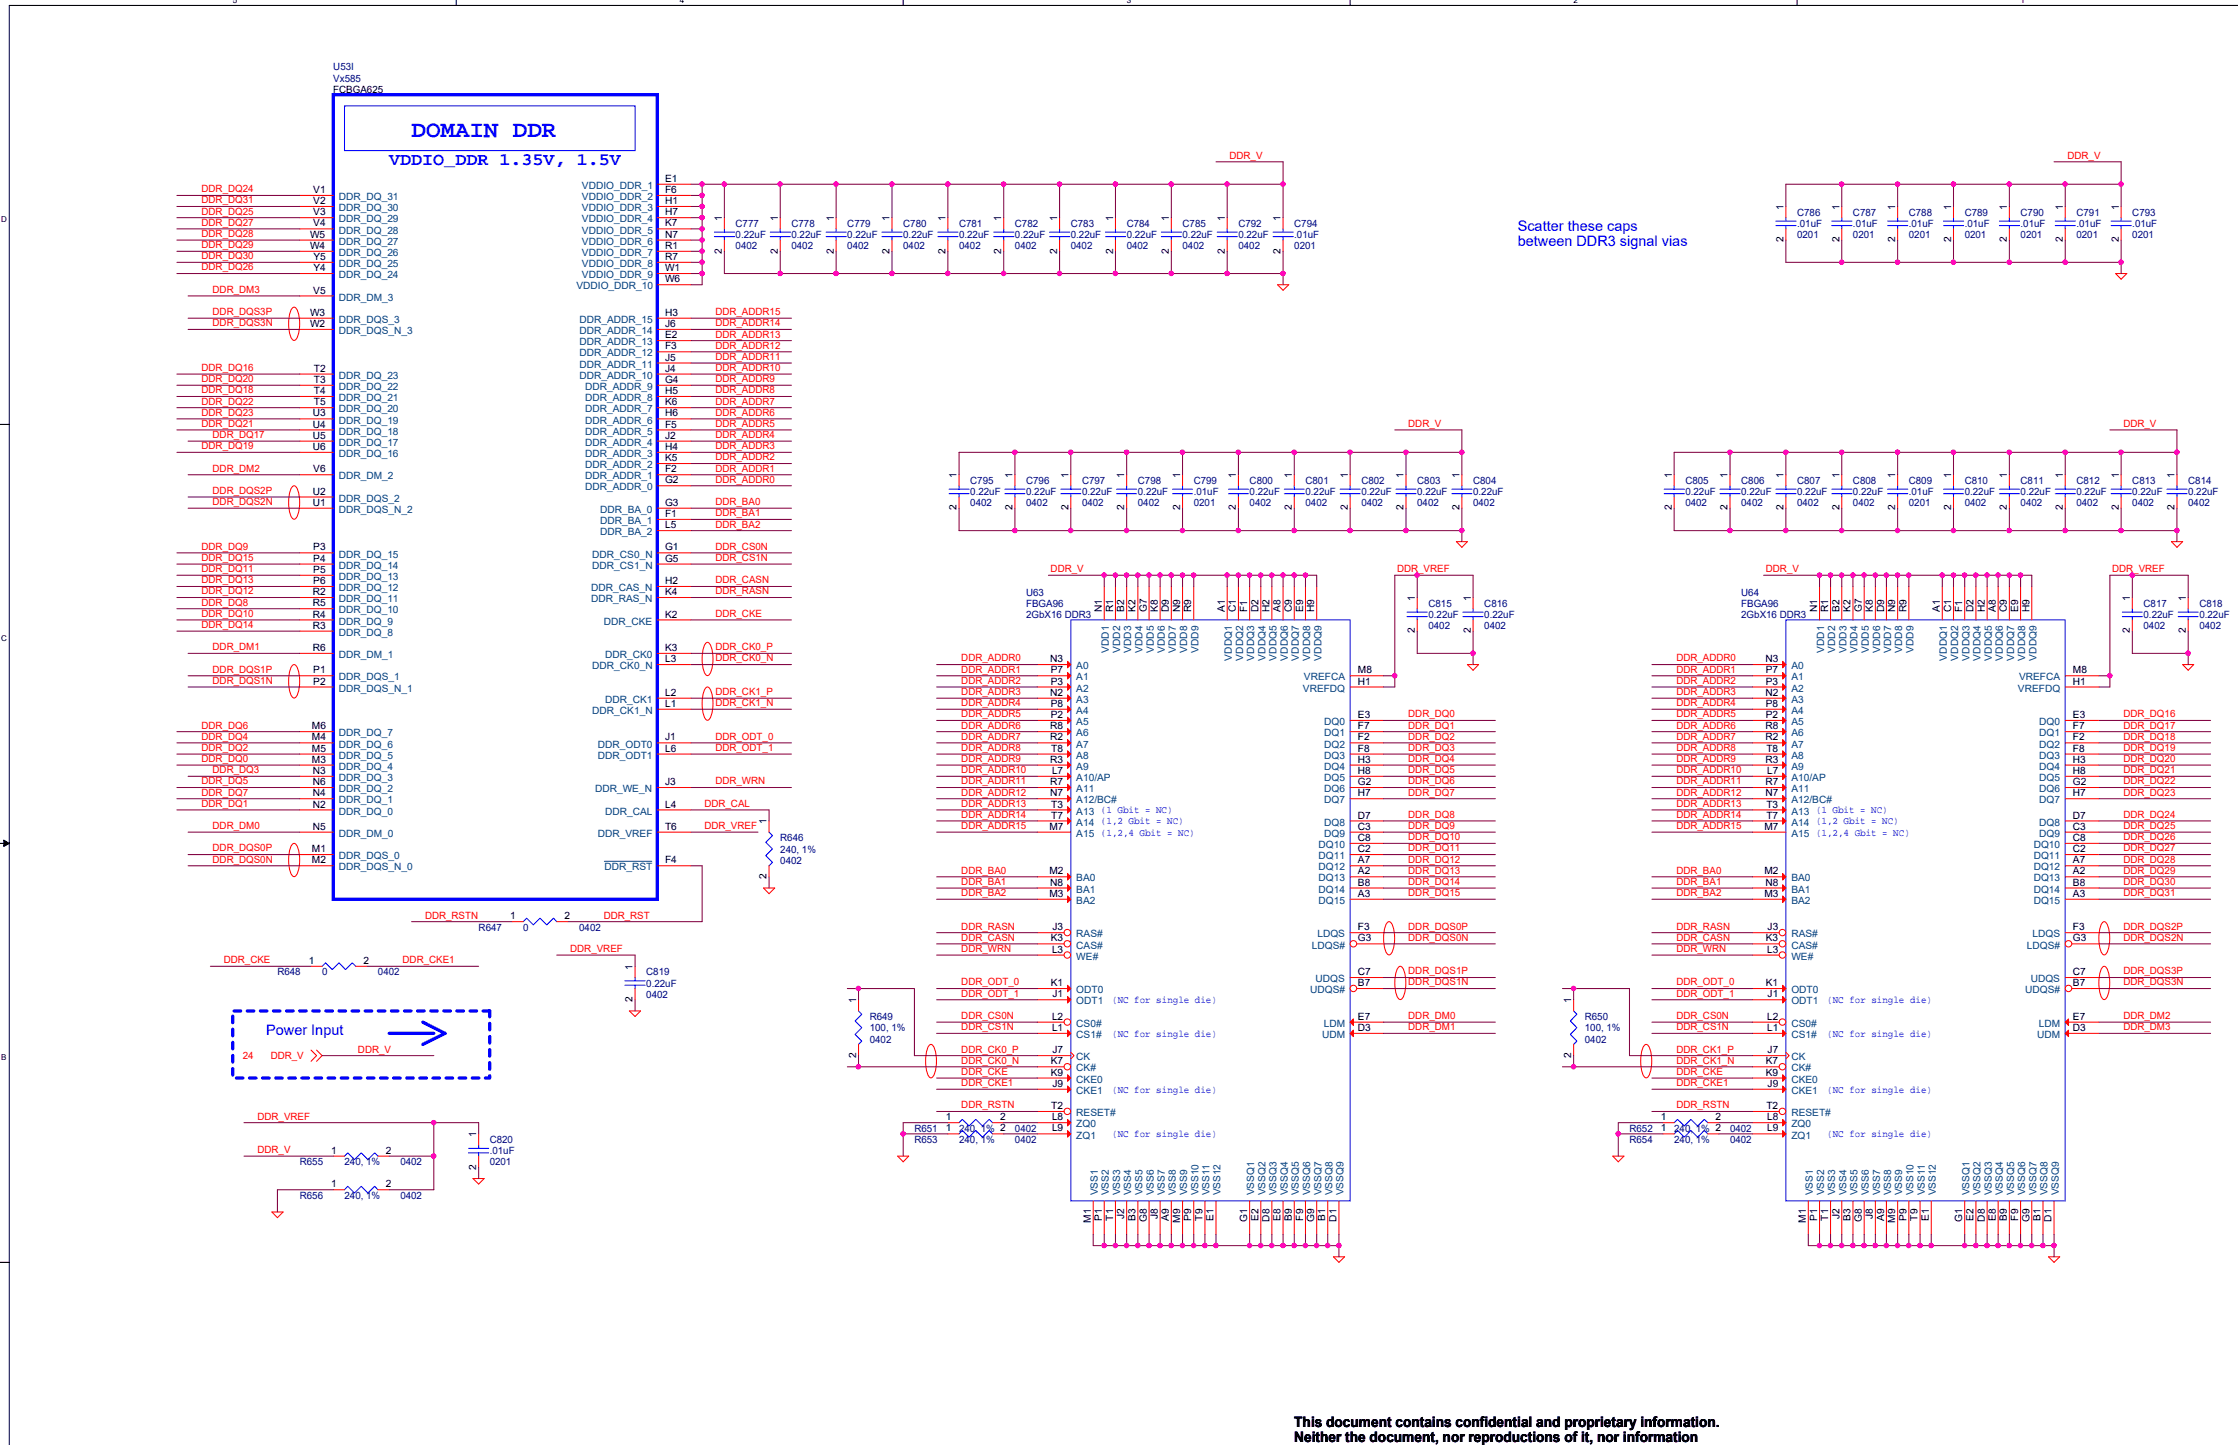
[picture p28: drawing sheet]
<svg xmlns="http://www.w3.org/2000/svg" width="275mm" height="177mm" viewBox="0 0 275 177" stroke-linecap="round" stroke-linejoin="round" font-family="sans-serif">
<defs><g id="words">
<text font-size="2.9" fill="#00f" x="50.5" y="16.8">DOMAIN DDR</text>
<text font-size="2.2" fill="#00f" x="47.8" y="20.3">VDDIO_DDR 1.35V, 1.5V</text>
<g font-size="1.8" fill="#00f">
<text x="186.3" y="28.3">Scatter these caps</text>
<text x="186.3" y="30.2">between DDR3 signal vias</text>
<text x="32.7" y="127.1">Power Input</text>
</g>
<g font-size="1.8">
<text x="158.9" y="175.1">This document contains confidential and proprietary information.</text>
<text x="158.9" y="177">Neither the document, nor reproductions of it, nor information</text>
</g>
<g font-size="1.2" fill="#000080">
<text x="40.9" y="8.6">U53I</text>
<text x="40.9" y="10">Vx585</text>
<text x="90.3" y="27.8">C777</text>
<text x="90.3" y="29.2">0.22uF</text>
<text x="97.2" y="27.8">C778</text>
<text x="97.2" y="29.2">0.22uF</text>
<text x="104" y="27.8">C779</text>
<text x="104" y="29.2">0.22uF</text>
<text x="110.9" y="27.8">C780</text>
<text x="110.9" y="29.2">0.22uF</text>
<text x="117.7" y="27.8">C781</text>
<text x="117.7" y="29.2">0.22uF</text>
<text x="124.6" y="27.8">C782</text>
<text x="124.6" y="29.2">0.22uF</text>
<text x="131.4" y="27.8">C783</text>
<text x="131.4" y="29.2">0.22uF</text>
<text x="138.3" y="27.8">C784</text>
<text x="138.3" y="29.2">0.22uF</text>
<text x="145.2" y="27.8">C785</text>
<text x="145.2" y="29.2">0.22uF</text>
<text x="152" y="27.8">C792</text>
<text x="152" y="29.2">0.22uF</text>
<text x="158.9" y="27.8">C794</text>
<text x="158.9" y="29.2">.01uF</text>
<text x="220.6" y="26.5">C786</text>
<text x="220.6" y="27.8">.01uF</text>
<text x="220.6" y="29.2">0201</text>
<text x="227.5" y="26.5">C787</text>
<text x="227.5" y="27.8">.01uF</text>
<text x="227.5" y="29.2">0201</text>
<text x="234.3" y="26.5">C788</text>
<text x="234.3" y="27.8">.01uF</text>
<text x="234.3" y="29.2">0201</text>
<text x="241.2" y="26.5">C789</text>
<text x="241.2" y="27.8">.01uF</text>
<text x="241.2" y="29.2">0201</text>
<text x="248" y="26.5">C790</text>
<text x="248" y="27.8">.01uF</text>
<text x="248" y="29.2">0201</text>
<text x="254.9" y="26.5">C791</text>
<text x="254.9" y="27.8">.01uF</text>
<text x="254.9" y="29.2">0201</text>
<text x="261.7" y="26.5">C793</text>
<text x="261.7" y="27.8">.01uF</text>
<text x="261.7" y="29.2">0201</text>
<text x="90.3" y="30.6">0402</text>
<text x="97.2" y="30.6">0402</text>
<text x="104" y="30.6">0402</text>
<text x="110.9" y="30.6">0402</text>
<text x="117.7" y="30.6">0402</text>
<text x="124.6" y="30.6">0402</text>
<text x="131.4" y="30.6">0402</text>
<text x="138.3" y="30.6">0402</text>
<text x="145.2" y="30.6">0402</text>
<text x="152" y="30.6">0402</text>
<text x="158.9" y="30.6">0201</text>
<text x="119.1" y="59.4">C795</text>
<text x="126" y="59.4">C796</text>
<text x="132.8" y="59.4">C797</text>
<text x="139.7" y="59.4">C798</text>
<text x="146.5" y="59.4">C799</text>
<text x="153.4" y="59.4">C800</text>
<text x="160.2" y="59.4">C801</text>
<text x="167.1" y="59.4">C802</text>
<text x="174" y="59.4">C803</text>
<text x="180.8" y="59.4">C804</text>
<text x="206.9" y="59.4">C805</text>
<text x="213.7" y="59.4">C806</text>
<text x="220.6" y="59.4">C807</text>
<text x="227.5" y="59.4">C808</text>
<text x="234.3" y="59.4">C809</text>
<text x="241.2" y="59.4">C810</text>
<text x="248" y="59.4">C811</text>
<text x="254.9" y="59.4">C812</text>
<text x="261.7" y="59.4">C813</text>
<text x="268.6" y="59.4">C814</text>
<text x="119.1" y="60.8">0.22uF</text>
<text x="119.1" y="62.1">0402</text>
<text x="126" y="60.8">0.22uF</text>
<text x="126" y="62.1">0402</text>
<text x="132.8" y="60.8">0.22uF</text>
<text x="132.8" y="62.1">0402</text>
<text x="139.7" y="60.8">0.22uF</text>
<text x="139.7" y="62.1">0402</text>
<text x="146.5" y="60.8">.01uF</text>
<text x="146.5" y="62.1">0201</text>
<text x="153.4" y="60.8">0.22uF</text>
<text x="153.4" y="62.1">0402</text>
<text x="160.2" y="60.8">0.22uF</text>
<text x="160.2" y="62.1">0402</text>
<text x="167.1" y="60.8">0.22uF</text>
<text x="167.1" y="62.1">0402</text>
<text x="174" y="60.8">0.22uF</text>
<text x="174" y="62.1">0402</text>
<text x="180.8" y="60.8">0.22uF</text>
<text x="180.8" y="62.1">0402</text>
<text x="206.9" y="60.8">0.22uF</text>
<text x="206.9" y="62.1">0402</text>
<text x="213.7" y="60.8">0.22uF</text>
<text x="213.7" y="62.1">0402</text>
<text x="220.6" y="60.8">0.22uF</text>
<text x="220.6" y="62.1">0402</text>
<text x="227.5" y="60.8">0.22uF</text>
<text x="227.5" y="62.1">0402</text>
<text x="234.3" y="60.8">.01uF</text>
<text x="234.3" y="62.1">0201</text>
<text x="241.2" y="60.8">0.22uF</text>
<text x="241.2" y="62.1">0402</text>
<text x="248" y="60.8">0.22uF</text>
<text x="248" y="62.1">0402</text>
<text x="254.9" y="60.8">0.22uF</text>
<text x="254.9" y="62.1">0402</text>
<text x="261.7" y="60.8">0.22uF</text>
<text x="261.7" y="62.1">0402</text>
<text x="268.6" y="60.8">0.22uF</text>
<text x="268.6" y="62.1">0402</text>
<text x="126" y="73.1">U63</text>
<text x="126" y="75.9">2GbX16 DDR3</text>
<text x="126" y="74.5">FBGA96</text>
<text x="175.3" y="74.5">C815</text>
<text x="175.3" y="75.9">0.22uF</text>
<text x="175.3" y="77.2">0402</text>
<text x="182.2" y="74.5">C816</text>
<text x="182.2" y="75.9">0.22uF</text>
<text x="182.2" y="77.2">0402</text>
<text x="213.7" y="73.1">U64</text>
<text x="213.7" y="75.9">2GbX16 DDR3</text>
<text x="213.7" y="74.5">FBGA96</text>
<text x="263.1" y="74.5">C817</text>
<text x="263.1" y="75.9">0.22uF</text>
<text x="263.1" y="77.2">0402</text>
<text x="270" y="74.5">C818</text>
<text x="270" y="75.9">0.22uF</text>
<text x="270" y="77.2">0402</text>
<text x="95.8" y="103.3">R646</text>
<text x="95.8" y="104.7">240, 1%</text>
<text x="95.8" y="106">0402</text>
<text x="34.1" y="119.8">R648</text>
<text x="39.5" y="119.8">0</text>
<text x="46.4" y="119.8">0402</text>
<text x="58.8" y="114.3">R647</text>
<text x="64.2" y="114.3">0</text>
<text x="71.1" y="114.3">0402</text>
<text x="79.3" y="119.8">C819</text>
<text x="79.3" y="121.1">0.22uF</text>
<text x="79.3" y="122.5">0402</text>
<text x="106.8" y="125.2">R649</text>
<text x="194.5" y="125.2">R650</text>
<text x="106.8" y="126.6">100, 1%</text>
<text x="106.8" y="128">0402</text>
<text x="194.5" y="126.6">100, 1%</text>
<text x="194.5" y="128">0402</text>
<text x="36.8" y="143.1">R655</text>
<text x="42.3" y="143.1">240, 1%</text>
<text x="49.1" y="143.1">0402</text>
<text x="60.1" y="140.3">C820</text>
<text x="60.1" y="141.7">.01uF</text>
<text x="60.1" y="143.1">0201</text>
<text x="112.2" y="138.9">R651</text>
<text x="112.2" y="140.3">R653</text>
<text x="117.7" y="138.9">240, 1% 2</text>
<text x="117.7" y="140.3">240, 1%</text>
<text x="124.6" y="138.9">0402</text>
<text x="124.6" y="140.3">0402</text>
<text x="200" y="140.3">R654</text>
<text x="200" y="138.9">R652</text>
<text x="205.5" y="140.3">240, 1%</text>
<text x="205.5" y="138.9">240, 1% 2</text>
<text x="212.4" y="140.3">0402</text>
<text x="212.4" y="138.9">0402</text>
<text x="36.8" y="147.2">R656</text>
<text x="42.3" y="147.2">240, 1%</text>
<text x="49.1" y="147.2">0402</text>
</g>
<g font-size="1.2">
<text x="40.9" y="11.4">FCBGA625</text>
<text x="38.5" y="23.7">V1</text>
<text x="81.6" y="22.3">E1</text>
<text x="81.6" y="23.7">F6</text>
<text x="38.1" y="29.2">W5</text>
<text x="38.5" y="25.1">V2</text>
<text x="38.5" y="26.4">V3</text>
<text x="38.5" y="27.8">V4</text>
<text x="81.6" y="25.1">H1</text>
<text x="81.6" y="26.4">H7</text>
<text x="81.6" y="27.8">K7</text>
<text x="81.6" y="29.2">N7</text>
<text x="88.6" y="27.1" transform="rotate(-90 88.6 27.1)">1</text>
<text x="95.5" y="27.1" transform="rotate(-90 95.5 27.1)">1</text>
<text x="102.3" y="27.1" transform="rotate(-90 102.3 27.1)">1</text>
<text x="109.2" y="27.1" transform="rotate(-90 109.2 27.1)">1</text>
<text x="116.1" y="27.1" transform="rotate(-90 116.1 27.1)">1</text>
<text x="122.9" y="27.1" transform="rotate(-90 122.9 27.1)">1</text>
<text x="129.8" y="27.1" transform="rotate(-90 129.8 27.1)">1</text>
<text x="136.6" y="27.1" transform="rotate(-90 136.6 27.1)">1</text>
<text x="143.5" y="27.1" transform="rotate(-90 143.5 27.1)">1</text>
<text x="150.3" y="27.1" transform="rotate(-90 150.3 27.1)">1</text>
<text x="157.2" y="27.1" transform="rotate(-90 157.2 27.1)">1</text>
<text x="218.9" y="29.8" transform="rotate(-90 218.9 29.8)">2</text>
<text x="218.9" y="25.8" transform="rotate(-90 218.9 25.8)">1</text>
<text x="225.8" y="29.8" transform="rotate(-90 225.8 29.8)">2</text>
<text x="225.8" y="25.8" transform="rotate(-90 225.8 25.8)">1</text>
<text x="232.6" y="29.8" transform="rotate(-90 232.6 29.8)">2</text>
<text x="232.6" y="25.8" transform="rotate(-90 232.6 25.8)">1</text>
<text x="239.5" y="29.8" transform="rotate(-90 239.5 29.8)">2</text>
<text x="239.5" y="25.8" transform="rotate(-90 239.5 25.8)">1</text>
<text x="246.4" y="29.8" transform="rotate(-90 246.4 29.8)">2</text>
<text x="246.4" y="25.8" transform="rotate(-90 246.4 25.8)">1</text>
<text x="253.2" y="29.8" transform="rotate(-90 253.2 29.8)">2</text>
<text x="253.2" y="25.8" transform="rotate(-90 253.2 25.8)">1</text>
<text x="260.1" y="29.8" transform="rotate(-90 260.1 29.8)">2</text>
<text x="260.1" y="25.8" transform="rotate(-90 260.1 25.8)">1</text>
<text x="38.1" y="30.6">W4</text>
<text x="38.5" y="31.9">Y5</text>
<text x="38.5" y="33.3">Y4</text>
<text x="81.6" y="30.6">R1</text>
<text x="81.6" y="31.9">R7</text>
<text x="81.6" y="33.3">W1</text>
<text x="81.6" y="34.7">W6</text>
<text x="88.6" y="31.1" transform="rotate(-90 88.6 31.1)">2</text>
<text x="95.5" y="31.1" transform="rotate(-90 95.5 31.1)">2</text>
<text x="102.3" y="31.1" transform="rotate(-90 102.3 31.1)">2</text>
<text x="109.2" y="31.1" transform="rotate(-90 109.2 31.1)">2</text>
<text x="116.1" y="31.1" transform="rotate(-90 116.1 31.1)">2</text>
<text x="122.9" y="31.1" transform="rotate(-90 122.9 31.1)">2</text>
<text x="129.8" y="31.1" transform="rotate(-90 129.8 31.1)">2</text>
<text x="136.6" y="31.1" transform="rotate(-90 136.6 31.1)">2</text>
<text x="143.5" y="31.1" transform="rotate(-90 143.5 31.1)">2</text>
<text x="150.3" y="31.1" transform="rotate(-90 150.3 31.1)">2</text>
<text x="157.2" y="31.1" transform="rotate(-90 157.2 31.1)">2</text>
<text x="38.1" y="38.8">W3</text>
<text x="38.1" y="40.1">W2</text>
<text x="38.5" y="36">V5</text>
<text x="81.6" y="40.1">J6</text>
<text x="81.6" y="38.8">H3</text>
<text x="81.6" y="41.5">E2</text>
<text x="38.5" y="45.6">T2</text>
<text x="38.5" y="47">T3</text>
<text x="81.6" y="47">G4</text>
<text x="81.6" y="44.3">J5</text>
<text x="81.6" y="42.9">F3</text>
<text x="81.6" y="45.6">J4</text>
<text x="38.4" y="51.1">U3</text>
<text x="38.4" y="52.5">U4</text>
<text x="38.4" y="53.9">U5</text>
<text x="38.5" y="48.4">T4</text>
<text x="38.5" y="49.8">T5</text>
<text x="81.6" y="52.5">F5</text>
<text x="81.6" y="49.8">K6</text>
<text x="81.6" y="51.1">H6</text>
<text x="81.6" y="48.4">H5</text>
<text x="81.6" y="53.9">J2</text>
<text x="38.4" y="55.2">U6</text>
<text x="38.5" y="58">V6</text>
<text x="81.6" y="56.6">K5</text>
<text x="81.6" y="58">F2</text>
<text x="81.6" y="59.3">G2</text>
<text x="81.6" y="55.2">H4</text>
<text x="117.4" y="58.7" transform="rotate(-90 117.4 58.7)">1</text>
<text x="124.3" y="58.7" transform="rotate(-90 124.3 58.7)">1</text>
<text x="131.1" y="58.7" transform="rotate(-90 131.1 58.7)">1</text>
<text x="138" y="58.7" transform="rotate(-90 138 58.7)">1</text>
<text x="144.9" y="58.7" transform="rotate(-90 144.9 58.7)">1</text>
<text x="151.7" y="58.7" transform="rotate(-90 151.7 58.7)">1</text>
<text x="158.6" y="58.7" transform="rotate(-90 158.6 58.7)">1</text>
<text x="165.4" y="58.7" transform="rotate(-90 165.4 58.7)">1</text>
<text x="172.3" y="58.7" transform="rotate(-90 172.3 58.7)">1</text>
<text x="179.2" y="58.7" transform="rotate(-90 179.2 58.7)">1</text>
<text x="205.2" y="58.7" transform="rotate(-90 205.2 58.7)">1</text>
<text x="212.1" y="58.7" transform="rotate(-90 212.1 58.7)">1</text>
<text x="218.9" y="58.7" transform="rotate(-90 218.9 58.7)">1</text>
<text x="225.8" y="58.7" transform="rotate(-90 225.8 58.7)">1</text>
<text x="232.6" y="58.7" transform="rotate(-90 232.6 58.7)">1</text>
<text x="239.5" y="58.7" transform="rotate(-90 239.5 58.7)">1</text>
<text x="246.4" y="58.7" transform="rotate(-90 246.4 58.7)">1</text>
<text x="253.2" y="58.7" transform="rotate(-90 253.2 58.7)">1</text>
<text x="260.1" y="58.7" transform="rotate(-90 260.1 58.7)">1</text>
<text x="266.9" y="58.7" transform="rotate(-90 266.9 58.7)">1</text>
<text x="38.4" y="60.7">U2</text>
<text x="38.4" y="62.1">U1</text>
<text x="81.6" y="63.5">F1</text>
<text x="81.6" y="62.1">G3</text>
<text x="81.6" y="64.8">L5</text>
<text x="117.4" y="62.7" transform="rotate(-90 117.4 62.7)">2</text>
<text x="124.3" y="62.7" transform="rotate(-90 124.3 62.7)">2</text>
<text x="131.1" y="62.7" transform="rotate(-90 131.1 62.7)">2</text>
<text x="138" y="62.7" transform="rotate(-90 138 62.7)">2</text>
<text x="144.9" y="62.7" transform="rotate(-90 144.9 62.7)">2</text>
<text x="151.7" y="62.7" transform="rotate(-90 151.7 62.7)">2</text>
<text x="158.6" y="62.7" transform="rotate(-90 158.6 62.7)">2</text>
<text x="165.4" y="62.7" transform="rotate(-90 165.4 62.7)">2</text>
<text x="172.3" y="62.7" transform="rotate(-90 172.3 62.7)">2</text>
<text x="179.2" y="62.7" transform="rotate(-90 179.2 62.7)">2</text>
<text x="205.2" y="62.7" transform="rotate(-90 205.2 62.7)">2</text>
<text x="212.1" y="62.7" transform="rotate(-90 212.1 62.7)">2</text>
<text x="218.9" y="62.7" transform="rotate(-90 218.9 62.7)">2</text>
<text x="225.8" y="62.7" transform="rotate(-90 225.8 62.7)">2</text>
<text x="232.6" y="62.7" transform="rotate(-90 232.6 62.7)">2</text>
<text x="239.5" y="62.7" transform="rotate(-90 239.5 62.7)">2</text>
<text x="246.4" y="62.7" transform="rotate(-90 246.4 62.7)">2</text>
<text x="253.2" y="62.7" transform="rotate(-90 253.2 62.7)">2</text>
<text x="260.1" y="62.7" transform="rotate(-90 260.1 62.7)">2</text>
<text x="266.9" y="62.7" transform="rotate(-90 266.9 62.7)">2</text>
<text x="38.5" y="67.6">P3</text>
<text x="38.5" y="69">P4</text>
<text x="38.5" y="70.3">P5</text>
<text x="38.5" y="71.7">P6</text>
<text x="81.6" y="69">G5</text>
<text x="81.6" y="67.6">G1</text>
<text x="81.6" y="71.7">H2</text>
<text x="38.4" y="73.1">R2</text>
<text x="38.4" y="74.4">R5</text>
<text x="38.4" y="75.8">R4</text>
<text x="38.4" y="77.2">R3</text>
<text x="81.6" y="73.1">K4</text>
<text x="81.6" y="75.8">K2</text>
<text x="135.3" y="75.2" transform="rotate(-90 135.3 75.2)">N1</text>
<text x="136.6" y="75.2" transform="rotate(-90 136.6 75.2)">R1</text>
<text x="138" y="75.2" transform="rotate(-90 138 75.2)">B2</text>
<text x="139.4" y="75.2" transform="rotate(-90 139.4 75.2)">K2</text>
<text x="140.8" y="75.2" transform="rotate(-90 140.8 75.2)">G7</text>
<text x="142.1" y="75.2" transform="rotate(-90 142.1 75.2)">K8</text>
<text x="143.5" y="75.2" transform="rotate(-90 143.5 75.2)">D9</text>
<text x="144.9" y="75.2" transform="rotate(-90 144.9 75.2)">N9</text>
<text x="146.2" y="75.2" transform="rotate(-90 146.2 75.2)">R9</text>
<text x="150.3" y="75.2" transform="rotate(-90 150.3 75.2)">A1</text>
<text x="151.7" y="75.2" transform="rotate(-90 151.7 75.2)">C1</text>
<text x="153.1" y="75.2" transform="rotate(-90 153.1 75.2)">F1</text>
<text x="154.5" y="75.2" transform="rotate(-90 154.5 75.2)">D2</text>
<text x="155.8" y="75.2" transform="rotate(-90 155.8 75.2)">H2</text>
<text x="157.2" y="75.2" transform="rotate(-90 157.2 75.2)">A8</text>
<text x="158.6" y="75.2" transform="rotate(-90 158.6 75.2)">C9</text>
<text x="160" y="75.2" transform="rotate(-90 160 75.2)">E9</text>
<text x="161.3" y="75.2" transform="rotate(-90 161.3 75.2)">H9</text>
<text x="173.7" y="77.8" transform="rotate(-90 173.7 77.8)">2</text>
<text x="173.7" y="73.8" transform="rotate(-90 173.7 73.8)">1</text>
<text x="180.5" y="77.8" transform="rotate(-90 180.5 77.8)">2</text>
<text x="180.5" y="73.8" transform="rotate(-90 180.5 73.8)">1</text>
<text x="223.1" y="75.2" transform="rotate(-90 223.1 75.2)">N1</text>
<text x="224.4" y="75.2" transform="rotate(-90 224.4 75.2)">R1</text>
<text x="225.8" y="75.2" transform="rotate(-90 225.8 75.2)">B2</text>
<text x="227.2" y="75.2" transform="rotate(-90 227.2 75.2)">K2</text>
<text x="228.5" y="75.2" transform="rotate(-90 228.5 75.2)">G7</text>
<text x="229.9" y="75.2" transform="rotate(-90 229.9 75.2)">K8</text>
<text x="231.3" y="75.2" transform="rotate(-90 231.3 75.2)">D9</text>
<text x="232.6" y="75.2" transform="rotate(-90 232.6 75.2)">N9</text>
<text x="234" y="75.2" transform="rotate(-90 234 75.2)">R9</text>
<text x="238.1" y="75.2" transform="rotate(-90 238.1 75.2)">A1</text>
<text x="239.5" y="75.2" transform="rotate(-90 239.5 75.2)">C1</text>
<text x="240.9" y="75.2" transform="rotate(-90 240.9 75.2)">F1</text>
<text x="242.2" y="75.2" transform="rotate(-90 242.2 75.2)">D2</text>
<text x="243.6" y="75.2" transform="rotate(-90 243.6 75.2)">H2</text>
<text x="245" y="75.2" transform="rotate(-90 245 75.2)">A8</text>
<text x="246.4" y="75.2" transform="rotate(-90 246.4 75.2)">C9</text>
<text x="247.7" y="75.2" transform="rotate(-90 247.7 75.2)">E9</text>
<text x="249.1" y="75.2" transform="rotate(-90 249.1 75.2)">H9</text>
<text x="261.4" y="77.8" transform="rotate(-90 261.4 77.8)">2</text>
<text x="261.4" y="73.8" transform="rotate(-90 261.4 73.8)">1</text>
<text x="268.3" y="77.8" transform="rotate(-90 268.3 77.8)">2</text>
<text x="268.3" y="73.8" transform="rotate(-90 268.3 73.8)">1</text>
<text x="38.4" y="79.9">R6</text>
<text x="38.5" y="82.7">P1</text>
<text x="81.6" y="81.3">L3</text>
<text x="81.6" y="79.9">K3</text>
<text x="128.9" y="81.3">N3</text>
<text x="129" y="82.7">P7</text>
<text x="166.7" y="82.7">M8</text>
<text x="216.7" y="81.3">N3</text>
<text x="216.8" y="82.7">P7</text>
<text x="254.5" y="82.7">M8</text>
<text x="38.3" y="89.5">M6</text>
<text x="38.5" y="84">P2</text>
<text x="81.6" y="86.8">L1</text>
<text x="81.6" y="85.4">L2</text>
<text x="128.9" y="85.4">N2</text>
<text x="128.9" y="89.5">R8</text>
<text x="129" y="84">P3</text>
<text x="129" y="86.8">P8</text>
<text x="129" y="88.1">P2</text>
<text x="166.7" y="84">H1</text>
<text x="166.7" y="88.1">E3</text>
<text x="166.7" y="89.5">F7</text>
<text x="216.7" y="85.4">N2</text>
<text x="216.7" y="89.5">R8</text>
<text x="216.8" y="84">P3</text>
<text x="216.8" y="86.8">P8</text>
<text x="216.8" y="88.1">P2</text>
<text x="254.5" y="84">H1</text>
<text x="254.5" y="88.1">E3</text>
<text x="254.5" y="89.5">F7</text>
<text x="38.3" y="90.9">M4</text>
<text x="38.3" y="92.3">M5</text>
<text x="38.3" y="93.6">M3</text>
<text x="38.4" y="95">N3</text>
<text x="81.6" y="90.9">J1</text>
<text x="81.6" y="92.3">L6</text>
<text x="128.9" y="90.9">R2</text>
<text x="128.9" y="93.6">R3</text>
<text x="129" y="92.3">T8</text>
<text x="129.1" y="95">L7</text>
<text x="166.7" y="90.9">F2</text>
<text x="166.7" y="92.3">F8</text>
<text x="166.7" y="93.6">H3</text>
<text x="166.7" y="95">H8</text>
<text x="216.7" y="90.9">R2</text>
<text x="216.7" y="93.6">R3</text>
<text x="216.8" y="92.3">T8</text>
<text x="216.9" y="95">L7</text>
<text x="254.5" y="90.9">F2</text>
<text x="254.5" y="92.3">F8</text>
<text x="254.5" y="93.6">H3</text>
<text x="254.5" y="95">H8</text>
<text x="38.4" y="101.9">N5</text>
<text x="38.4" y="96.4">N6</text>
<text x="38.4" y="97.8">N4</text>
<text x="38.4" y="99.1">N2</text>
<text x="81.6" y="99.1">L4</text>
<text x="81.6" y="96.4">J3</text>
<text x="81.6" y="101.9">T6</text>
<text x="94.1" y="101.2" transform="rotate(-90 94.1 101.2)">1</text>
<text x="128.8" y="101.9">M7</text>
<text x="128.9" y="96.4">R7</text>
<text x="128.9" y="97.8">N7</text>
<text x="129" y="99.1">T3</text>
<text x="129" y="100.5">T7</text>
<text x="166.7" y="96.4">G2</text>
<text x="166.7" y="97.8">H7</text>
<text x="166.7" y="100.5">D7</text>
<text x="166.7" y="101.9">C3</text>
<text x="216.6" y="101.9">M7</text>
<text x="216.7" y="96.4">R7</text>
<text x="216.7" y="97.8">N7</text>
<text x="216.8" y="99.1">T3</text>
<text x="216.8" y="100.5">T7</text>
<text x="254.5" y="96.4">G2</text>
<text x="254.5" y="97.8">H7</text>
<text x="254.5" y="100.5">D7</text>
<text x="254.5" y="101.9">C3</text>
<text x="38.3" y="104.6">M1</text>
<text x="38.3" y="106">M2</text>
<text x="81.6" y="106">F4</text>
<text x="94.1" y="107.9" transform="rotate(-90 94.1 107.9)">2</text>
<text x="128.8" y="107.3">M2</text>
<text x="166.7" y="103.2">C8</text>
<text x="166.7" y="104.6">C2</text>
<text x="166.7" y="106">A7</text>
<text x="166.7" y="107.3">A2</text>
<text x="216.6" y="107.3">M2</text>
<text x="254.5" y="103.2">C8</text>
<text x="254.5" y="104.6">C2</text>
<text x="254.5" y="106">A7</text>
<text x="254.5" y="107.3">A2</text>
<text x="62.6" y="112.9">1</text>
<text x="69.3" y="112.9">2</text>
<text x="128.8" y="110.1">M3</text>
<text x="128.9" y="108.7">N8</text>
<text x="166.7" y="108.7">B8</text>
<text x="166.7" y="110.1">A3</text>
<text x="216.6" y="110.1">M3</text>
<text x="216.7" y="108.7">N8</text>
<text x="254.5" y="108.7">B8</text>
<text x="254.5" y="110.1">A3</text>
<text x="37.9" y="118.3">1</text>
<text x="44.6" y="118.3">2</text>
<text x="77.7" y="119.1" transform="rotate(-90 77.7 119.1)">1</text>
<text x="129" y="115.6">K3</text>
<text x="129.1" y="117">L3</text>
<text x="129.2" y="114.2">J3</text>
<text x="166.7" y="115.6">G3</text>
<text x="166.7" y="114.2">F3</text>
<text x="166.7" y="119.7">C7</text>
<text x="216.8" y="115.6">K3</text>
<text x="216.9" y="117">L3</text>
<text x="217" y="114.2">J3</text>
<text x="254.5" y="114.2">F3</text>
<text x="254.5" y="119.7">C7</text>
<text x="254.5" y="115.6">G3</text>
<text x="77.7" y="123" transform="rotate(-90 77.7 123)">2</text>
<text x="105.1" y="123.2" transform="rotate(-90 105.1 123.2)">1</text>
<text x="129" y="121.1">K1</text>
<text x="129.1" y="125.2">L2</text>
<text x="129.2" y="122.4">J1</text>
<text x="166.7" y="121.1">B7</text>
<text x="166.7" y="125.2">E7</text>
<text x="192.9" y="123.2" transform="rotate(-90 192.9 123.2)">1</text>
<text x="216.8" y="121.1">K1</text>
<text x="216.9" y="125.2">L2</text>
<text x="217" y="122.4">J1</text>
<text x="254.5" y="121.1">B7</text>
<text x="254.5" y="125.2">E7</text>
<text x="105.1" y="129.9" transform="rotate(-90 105.1 129.9)">2</text>
<text x="129" y="130.7">K7</text>
<text x="129.1" y="126.6">L1</text>
<text x="129.2" y="129.3">J7</text>
<text x="166.7" y="126.6">D3</text>
<text x="192.9" y="129.9" transform="rotate(-90 192.9 129.9)">2</text>
<text x="216.8" y="130.7">K7</text>
<text x="216.9" y="126.6">L1</text>
<text x="217" y="129.3">J7</text>
<text x="254.5" y="126.6">D3</text>
<text x="116.1" y="137.5">1</text>
<text x="122.8" y="137.5">2</text>
<text x="129" y="132">K9</text>
<text x="129" y="136.2">T2</text>
<text x="129.1" y="137.5">L8</text>
<text x="129.2" y="133.4">J9</text>
<text x="203.9" y="137.5">1</text>
<text x="210.6" y="137.5">2</text>
<text x="216.8" y="132">K9</text>
<text x="216.8" y="136.2">T2</text>
<text x="216.9" y="137.5">L8</text>
<text x="217" y="133.4">J9</text>
<text x="40.7" y="141.6">1</text>
<text x="47.3" y="141.6">2</text>
<text x="58.5" y="143.6" transform="rotate(-90 58.5 143.6)">2</text>
<text x="58.5" y="139.6" transform="rotate(-90 58.5 139.6)">1</text>
<text x="116.1" y="138.9">1</text>
<text x="129.1" y="138.9">L9</text>
<text x="203.9" y="138.9">1</text>
<text x="216.9" y="138.9">L9</text>
<text x="40.7" y="145.8">1</text>
<text x="47.3" y="145.8">2</text>
<text x="135.3" y="149.9" transform="rotate(-90 135.3 149.9)">P1</text>
<text x="136.6" y="149.8" transform="rotate(-90 136.6 149.8)">T1</text>
<text x="138" y="149.7" transform="rotate(-90 138 149.7)">J2</text>
<text x="139.4" y="149.9" transform="rotate(-90 139.4 149.9)">B3</text>
<text x="142.1" y="149.7" transform="rotate(-90 142.1 149.7)">J8</text>
<text x="143.5" y="149.9" transform="rotate(-90 143.5 149.9)">A9</text>
<text x="146.2" y="149.9" transform="rotate(-90 146.2 149.9)">P9</text>
<text x="147.6" y="149.8" transform="rotate(-90 147.6 149.8)">T9</text>
<text x="149" y="149.9" transform="rotate(-90 149 149.9)">E1</text>
<text x="154.5" y="149.9" transform="rotate(-90 154.5 149.9)">E2</text>
<text x="155.8" y="150" transform="rotate(-90 155.8 150)">D8</text>
<text x="157.2" y="149.9" transform="rotate(-90 157.2 149.9)">E8</text>
<text x="158.6" y="149.9" transform="rotate(-90 158.6 149.9)">B9</text>
<text x="160" y="149.8" transform="rotate(-90 160 149.8)">F9</text>
<text x="162.7" y="149.9" transform="rotate(-90 162.7 149.9)">B1</text>
<text x="164.1" y="150" transform="rotate(-90 164.1 150)">D1</text>
<text x="223.1" y="149.9" transform="rotate(-90 223.1 149.9)">P1</text>
<text x="224.4" y="149.8" transform="rotate(-90 224.4 149.8)">T1</text>
<text x="225.8" y="149.7" transform="rotate(-90 225.8 149.7)">J2</text>
<text x="227.2" y="149.9" transform="rotate(-90 227.2 149.9)">B3</text>
<text x="229.9" y="149.7" transform="rotate(-90 229.9 149.7)">J8</text>
<text x="231.3" y="149.9" transform="rotate(-90 231.3 149.9)">A9</text>
<text x="234" y="149.9" transform="rotate(-90 234 149.9)">P9</text>
<text x="235.4" y="149.8" transform="rotate(-90 235.4 149.8)">T9</text>
<text x="236.8" y="149.9" transform="rotate(-90 236.8 149.9)">E1</text>
<text x="242.2" y="149.9" transform="rotate(-90 242.2 149.9)">E2</text>
<text x="243.6" y="150" transform="rotate(-90 243.6 150)">D8</text>
<text x="245" y="149.9" transform="rotate(-90 245 149.9)">E8</text>
<text x="246.4" y="149.9" transform="rotate(-90 246.4 149.9)">B9</text>
<text x="247.7" y="149.8" transform="rotate(-90 247.7 149.8)">F9</text>
<text x="250.5" y="149.9" transform="rotate(-90 250.5 149.9)">B1</text>
<text x="251.8" y="150" transform="rotate(-90 251.8 150)">D1</text>
<text x="133.9" y="150.1" transform="rotate(-90 133.9 150.1)">M1</text>
<text x="140.8" y="150.1" transform="rotate(-90 140.8 150.1)">G8</text>
<text x="144.9" y="150.1" transform="rotate(-90 144.9 150.1)">M9</text>
<text x="153.1" y="150.1" transform="rotate(-90 153.1 150.1)">G1</text>
<text x="161.3" y="150.1" transform="rotate(-90 161.3 150.1)">G9</text>
<text x="221.7" y="150.1" transform="rotate(-90 221.7 150.1)">M1</text>
<text x="228.5" y="150.1" transform="rotate(-90 228.5 150.1)">G8</text>
<text x="232.6" y="150.1" transform="rotate(-90 232.6 150.1)">M9</text>
<text x="240.9" y="150.1" transform="rotate(-90 240.9 150.1)">G1</text>
<text x="249.1" y="150.1" transform="rotate(-90 249.1 150.1)">G9</text>
</g>
<g font-size="1.2" fill="#f00">
<text x="24.7" y="23.6">DDR_DQ24</text>
<text x="150.9" y="19.5">DDR_V</text>
<text x="253.8" y="19.5">DDR_V</text>
<text x="24.7" y="29.1">DDR_DQ28</text>
<text x="24.7" y="27.7">DDR_DQ27</text>
<text x="24.7" y="26.3">DDR_DQ25</text>
<text x="24.7" y="25">DDR_DQ31</text>
<text x="24.7" y="31.8">DDR_DQ30</text>
<text x="24.7" y="33.2">DDR_DQ26</text>
<text x="24.7" y="30.5">DDR_DQ29</text>
<text x="26.1" y="36">DDR_DM3</text>
<text x="26.1" y="38.7">DDR_DQS3P</text>
<text x="26.1" y="40.1">DDR_DQS3N</text>
<text x="87.8" y="38.7">DDR_ADDR15</text>
<text x="87.8" y="40.1">DDR_ADDR14</text>
<text x="87.8" y="41.4">DDR_ADDR13</text>
<text x="24.7" y="46.9">DDR_DQ20</text>
<text x="24.7" y="45.5">DDR_DQ16</text>
<text x="87.8" y="42.8">DDR_ADDR12</text>
<text x="87.8" y="44.2">DDR_ADDR11</text>
<text x="87.8" y="45.5">DDR_ADDR10</text>
<text x="87.8" y="46.9">DDR_ADDR9</text>
<text x="24.7" y="52.4">DDR_DQ21</text>
<text x="24.7" y="51">DDR_DQ23</text>
<text x="24.7" y="49.7">DDR_DQ22</text>
<text x="24.7" y="48.3">DDR_DQ18</text>
<text x="26.1" y="53.8">DDR_DQ17</text>
<text x="87.8" y="48.3">DDR_ADDR8</text>
<text x="87.8" y="49.7">DDR_ADDR7</text>
<text x="87.8" y="51">DDR_ADDR6</text>
<text x="87.8" y="52.4">DDR_ADDR5</text>
<text x="87.8" y="53.8">DDR_ADDR4</text>
<text x="172.9" y="52.4">DDR_V</text>
<text x="260.6" y="52.4">DDR_V</text>
<text x="24.7" y="55.2">DDR_DQ19</text>
<text x="26.1" y="57.9">DDR_DM2</text>
<text x="87.8" y="55.2">DDR_ADDR3</text>
<text x="87.8" y="56.5">DDR_ADDR2</text>
<text x="87.8" y="57.9">DDR_ADDR1</text>
<text x="87.8" y="59.3">DDR_ADDR0</text>
<text x="26.1" y="60.6">DDR_DQS2P</text>
<text x="26.1" y="62">DDR_DQS2N</text>
<text x="87.8" y="62">DDR_BA0</text>
<text x="87.8" y="63.4">DDR_BA1</text>
<text x="87.8" y="64.8">DDR_BA2</text>
<text x="24.7" y="71.6">DDR_DQ13</text>
<text x="24.7" y="70.2">DDR_DQ11</text>
<text x="24.7" y="68.9">DDR_DQ15</text>
<text x="24.7" y="67.5">DDR_DQ9</text>
<text x="87.8" y="67.5">DDR_CS0N</text>
<text x="87.8" y="68.9">DDR_CS1N</text>
<text x="87.8" y="71.6">DDR_CASN</text>
<text x="129" y="70.2">DDR_V</text>
<text x="171.5" y="70.2">DDR_VREF</text>
<text x="216.8" y="70.2">DDR_V</text>
<text x="259.3" y="70.2">DDR_VREF</text>
<text x="24.7" y="74.3">DDR_DQ8</text>
<text x="24.7" y="75.7">DDR_DQ10</text>
<text x="24.7" y="77.1">DDR_DQ14</text>
<text x="24.7" y="73">DDR_DQ12</text>
<text x="87.8" y="73">DDR_RASN</text>
<text x="87.8" y="75.7">DDR_CKE</text>
<text x="26.1" y="79.8">DDR_DM1</text>
<text x="26.1" y="82.6">DDR_DQS1P</text>
<text x="26.1" y="84">DDR_DQS1N</text>
<text x="87.8" y="79.8">DDR_CK0_P</text>
<text x="87.8" y="81.2">DDR_CK0_N</text>
<text x="118" y="84">DDR_ADDR2</text>
<text x="118" y="82.6">DDR_ADDR1</text>
<text x="118" y="81.2">DDR_ADDR0</text>
<text x="205.8" y="84">DDR_ADDR2</text>
<text x="205.8" y="82.6">DDR_ADDR1</text>
<text x="205.8" y="81.2">DDR_ADDR0</text>
<text x="24.7" y="89.4">DDR_DQ6</text>
<text x="87.8" y="85.3">DDR_CK1_P</text>
<text x="87.8" y="86.7">DDR_CK1_N</text>
<text x="118" y="89.4">DDR_ADDR6</text>
<text x="118" y="88.1">DDR_ADDR5</text>
<text x="118" y="86.7">DDR_ADDR4</text>
<text x="118" y="85.3">DDR_ADDR3</text>
<text x="172.9" y="89.4">DDR_DQ1</text>
<text x="172.9" y="88.1">DDR_DQ0</text>
<text x="205.8" y="89.4">DDR_ADDR6</text>
<text x="205.8" y="88.1">DDR_ADDR5</text>
<text x="205.8" y="86.7">DDR_ADDR4</text>
<text x="205.8" y="85.3">DDR_ADDR3</text>
<text x="260.6" y="89.4">DDR_DQ17</text>
<text x="260.6" y="88.1">DDR_DQ16</text>
<text x="24.7" y="92.2">DDR_DQ2</text>
<text x="24.7" y="90.8">DDR_DQ4</text>
<text x="24.7" y="93.5">DDR_DQ0</text>
<text x="26.1" y="94.9">DDR_DQ3</text>
<text x="87.8" y="90.8">DDR_ODT_0</text>
<text x="87.8" y="92.2">DDR_ODT_1</text>
<text x="118" y="94.9">DDR_ADDR10</text>
<text x="118" y="93.5">DDR_ADDR9</text>
<text x="118" y="92.2">DDR_ADDR8</text>
<text x="118" y="90.8">DDR_ADDR7</text>
<text x="172.9" y="94.9">DDR_DQ5</text>
<text x="172.9" y="93.5">DDR_DQ4</text>
<text x="172.9" y="92.2">DDR_DQ3</text>
<text x="172.9" y="90.8">DDR_DQ2</text>
<text x="205.8" y="94.9">DDR_ADDR10</text>
<text x="205.8" y="93.5">DDR_ADDR9</text>
<text x="205.8" y="92.2">DDR_ADDR8</text>
<text x="205.8" y="90.8">DDR_ADDR7</text>
<text x="260.6" y="94.9">DDR_DQ21</text>
<text x="260.6" y="93.5">DDR_DQ20</text>
<text x="260.6" y="92.2">DDR_DQ19</text>
<text x="260.6" y="90.8">DDR_DQ18</text>
<text x="24.7" y="96.3">DDR_DQ5</text>
<text x="24.7" y="97.7">DDR_DQ7</text>
<text x="24.7" y="99">DDR_DQ1</text>
<text x="26.1" y="101.8">DDR_DM0</text>
<text x="86.5" y="99">DDR_CAL</text>
<text x="86.5" y="101.8">DDR_VREF</text>
<text x="87.8" y="96.3">DDR_WRN</text>
<text x="118" y="101.8">DDR_ADDR15</text>
<text x="118" y="100.4">DDR_ADDR14</text>
<text x="118" y="99">DDR_ADDR13</text>
<text x="118" y="97.7">DDR_ADDR12</text>
<text x="118" y="96.3">DDR_ADDR11</text>
<text x="172.9" y="97.7">DDR_DQ7</text>
<text x="172.9" y="96.3">DDR_DQ6</text>
<text x="172.9" y="101.8">DDR_DQ9</text>
<text x="172.9" y="100.4">DDR_DQ8</text>
<text x="205.8" y="101.8">DDR_ADDR15</text>
<text x="205.8" y="100.4">DDR_ADDR14</text>
<text x="205.8" y="99">DDR_ADDR13</text>
<text x="205.8" y="97.7">DDR_ADDR12</text>
<text x="205.8" y="96.3">DDR_ADDR11</text>
<text x="260.6" y="97.7">DDR_DQ23</text>
<text x="260.6" y="96.3">DDR_DQ22</text>
<text x="260.6" y="101.8">DDR_DQ25</text>
<text x="260.6" y="100.4">DDR_DQ24</text>
<text x="26.1" y="104.5">DDR_DQS0P</text>
<text x="26.1" y="105.9">DDR_DQS0N</text>
<text x="118" y="107.3">DDR_BA0</text>
<text x="172.9" y="107.3">DDR_DQ13</text>
<text x="172.9" y="105.9">DDR_DQ12</text>
<text x="172.9" y="104.5">DDR_DQ11</text>
<text x="172.9" y="103.2">DDR_DQ10</text>
<text x="205.8" y="107.3">DDR_BA0</text>
<text x="260.6" y="107.3">DDR_DQ29</text>
<text x="260.6" y="105.9">DDR_DQ28</text>
<text x="260.6" y="104.5">DDR_DQ27</text>
<text x="260.6" y="103.2">DDR_DQ26</text>
<text x="52.2" y="112.8">DDR_RSTN</text>
<text x="74.1" y="112.8">DDR_RST</text>
<text x="118" y="108.6">DDR_BA1</text>
<text x="118" y="110">DDR_BA2</text>
<text x="172.9" y="110">DDR_DQ15</text>
<text x="172.9" y="108.6">DDR_DQ14</text>
<text x="205.8" y="108.6">DDR_BA1</text>
<text x="205.8" y="110">DDR_BA2</text>
<text x="260.6" y="110">DDR_DQ31</text>
<text x="260.6" y="108.6">DDR_DQ30</text>
<text x="27.5" y="118.2">DDR_CKE</text>
<text x="49.4" y="118.2">DDR_CKE1</text>
<text x="70" y="116.9">DDR_VREF</text>
<text x="118" y="115.5">DDR_CASN</text>
<text x="118" y="114.1">DDR_RASN</text>
<text x="118" y="116.9">DDR_WRN</text>
<text x="172.9" y="115.5">DDR_DQS0N</text>
<text x="172.9" y="114.1">DDR_DQS0P</text>
<text x="172.9" y="119.6">DDR_DQS1P</text>
<text x="205.8" y="115.5">DDR_CASN</text>
<text x="205.8" y="114.1">DDR_RASN</text>
<text x="205.8" y="116.9">DDR_WRN</text>
<text x="260.6" y="114.1">DDR_DQS2P</text>
<text x="260.6" y="115.5">DDR_DQS2N</text>
<text x="260.6" y="119.6">DDR_DQS3P</text>
<text x="118" y="121">DDR_ODT_0</text>
<text x="118" y="122.4">DDR_ODT_1</text>
<text x="118" y="125.1">DDR_CS0N</text>
<text x="172.9" y="125.1">DDR_DM0</text>
<text x="172.9" y="121">DDR_DQS1N</text>
<text x="205.8" y="121">DDR_ODT_0</text>
<text x="205.8" y="122.4">DDR_ODT_1</text>
<text x="205.8" y="125.1">DDR_CS0N</text>
<text x="260.6" y="125.1">DDR_DM2</text>
<text x="260.6" y="121">DDR_DQS3N</text>
<text x="29.8" y="130">24</text>
<text x="33.2" y="130">DDR_V</text>
<text x="43.9" y="129.2">DDR_V</text>
<text x="118" y="126.5">DDR_CS1N</text>
<text x="118" y="132">DDR_CKE</text>
<text x="118" y="130.6">DDR_CK0_N</text>
<text x="118" y="129.2">DDR_CK0_P</text>
<text x="172.9" y="126.5">DDR_DM1</text>
<text x="205.8" y="126.5">DDR_CS1N</text>
<text x="205.8" y="132">DDR_CKE</text>
<text x="205.8" y="130.6">DDR_CK1_N</text>
<text x="205.8" y="129.2">DDR_CK1_P</text>
<text x="260.6" y="126.5">DDR_DM3</text>
<text x="31.6" y="137.4">DDR_VREF</text>
<text x="118" y="133.3">DDR_CKE1</text>
<text x="118" y="136.1">DDR_RSTN</text>
<text x="205.8" y="133.3">DDR_CKE1</text>
<text x="205.8" y="136.1">DDR_RSTN</text>
<text x="31.6" y="141.6">DDR_V</text>
</g>
<g font-size="1.2" fill="#004080">
<text x="71.4" y="23.2">VDDIO_DDR_1</text>
<text x="41.6" y="24.6">DDR_DQ_31</text>
<text x="41.6" y="25.9">DDR_DQ_30</text>
<text x="41.6" y="27.3">DDR_DQ_29</text>
<text x="41.6" y="28.7">DDR_DQ_28</text>
<text x="71.4" y="24.6">VDDIO_DDR_2</text>
<text x="71.4" y="25.9">VDDIO_DDR_3</text>
<text x="71.4" y="27.3">VDDIO_DDR_4</text>
<text x="71.4" y="28.7">VDDIO_DDR_5</text>
<text x="41.6" y="30">DDR_DQ_27</text>
<text x="41.6" y="31.4">DDR_DQ_26</text>
<text x="41.6" y="32.8">DDR_DQ_25</text>
<text x="41.6" y="34.2">DDR_DQ_24</text>
<text x="70.8" y="35.5">VDDIO_DDR_10</text>
<text x="71.4" y="30">VDDIO_DDR_6</text>
<text x="71.4" y="31.4">VDDIO_DDR_7</text>
<text x="71.4" y="32.8">VDDIO_DDR_8</text>
<text x="71.4" y="34.2">VDDIO_DDR_9</text>
<text x="41.6" y="36.9">DDR_DM_3</text>
<text x="41.6" y="39.6">DDR_DQS_3</text>
<text x="41.6" y="41">DDR_DQS_N_3</text>
<text x="71.1" y="41">DDR_ADDR_14</text>
<text x="71.1" y="39.6">DDR_ADDR_15</text>
<text x="41.6" y="46.5">DDR_DQ_23</text>
<text x="41.6" y="47.9">DDR_DQ_22</text>
<text x="71.1" y="42.4">DDR_ADDR_13</text>
<text x="71.1" y="45.1">DDR_ADDR_11</text>
<text x="71.1" y="43.8">DDR_ADDR_12</text>
<text x="71.1" y="46.5">DDR_ADDR_10</text>
<text x="71.8" y="47.9">DDR_ADDR_9</text>
<text x="41.6" y="49.2">DDR_DQ_21</text>
<text x="41.6" y="50.6">DDR_DQ_20</text>
<text x="41.6" y="52">DDR_DQ_19</text>
<text x="41.6" y="53.4">DDR_DQ_18</text>
<text x="71.8" y="53.4">DDR_ADDR_5</text>
<text x="71.8" y="50.6">DDR_ADDR_7</text>
<text x="71.8" y="52">DDR_ADDR_6</text>
<text x="71.8" y="49.2">DDR_ADDR_8</text>
<text x="41.6" y="58.9">DDR_DM_2</text>
<text x="41.6" y="54.7">DDR_DQ_17</text>
<text x="41.6" y="56.1">DDR_DQ_16</text>
<text x="71.8" y="57.5">DDR_ADDR_2</text>
<text x="71.8" y="58.9">DDR_ADDR_1</text>
<text x="71.8" y="56.1">DDR_ADDR_3</text>
<text x="71.8" y="54.7">DDR_ADDR_4</text>
<text x="41.6" y="61.6">DDR_DQS_2</text>
<text x="41.6" y="63">DDR_DQS_N_2</text>
<text x="71.8" y="60.2">DDR_ADDR_0</text>
<text x="73.7" y="64.3">DDR_BA_1</text>
<text x="73.7" y="63">DDR_BA_0</text>
<text x="73.7" y="65.7">DDR_BA_2</text>
<text x="41.6" y="68.4">DDR_DQ_15</text>
<text x="41.6" y="69.8">DDR_DQ_14</text>
<text x="41.6" y="71.2">DDR_DQ_13</text>
<text x="72.7" y="69.8">DDR_CS1_N</text>
<text x="72.7" y="68.4">DDR_CS0_N</text>
<text x="41.6" y="72.6">DDR_DQ_12</text>
<text x="41.6" y="73.9">DDR_DQ_11</text>
<text x="41.6" y="75.3">DDR_DQ_10</text>
<text x="41.6" y="76.7">DDR_DQ_9</text>
<text x="72.6" y="72.6">DDR_CAS_N</text>
<text x="72.6" y="73.9">DDR_RAS_N</text>
<text x="74.1" y="76.7">DDR_CKE</text>
<text x="41.6" y="80.8">DDR_DM_1</text>
<text x="41.6" y="83.5">DDR_DQS_1</text>
<text x="41.6" y="78.1">DDR_DQ_8</text>
<text x="72.7" y="82.2">DDR_CK0_N</text>
<text x="74.3" y="80.8">DDR_CK0</text>
<text x="132.1" y="82.2">A0</text>
<text x="132.1" y="83.5">A1</text>
<text x="136.1" y="80.1" transform="rotate(-90 136.1 80.1)">VDD1</text>
<text x="137.5" y="80.1" transform="rotate(-90 137.5 80.1)">VDD2</text>
<text x="138.9" y="80.1" transform="rotate(-90 138.9 80.1)">VDD3</text>
<text x="140.2" y="80.1" transform="rotate(-90 140.2 80.1)">VDD4</text>
<text x="141.6" y="80.1" transform="rotate(-90 141.6 80.1)">VDD5</text>
<text x="143" y="80.1" transform="rotate(-90 143 80.1)">VDD6</text>
<text x="144.4" y="80.1" transform="rotate(-90 144.4 80.1)">VDD7</text>
<text x="145.7" y="80.1" transform="rotate(-90 145.7 80.1)">VDD8</text>
<text x="147.1" y="80.1" transform="rotate(-90 147.1 80.1)">VDD9</text>
<text x="151.2" y="81.1" transform="rotate(-90 151.2 81.1)">VDDQ1</text>
<text x="152.6" y="81.1" transform="rotate(-90 152.6 81.1)">VDDQ2</text>
<text x="154" y="81.1" transform="rotate(-90 154 81.1)">VDDQ3</text>
<text x="155.3" y="81.1" transform="rotate(-90 155.3 81.1)">VDDQ4</text>
<text x="156.7" y="81.1" transform="rotate(-90 156.7 81.1)">VDDQ5</text>
<text x="158.1" y="81.1" transform="rotate(-90 158.1 81.1)">VDDQ6</text>
<text x="159.4" y="81.1" transform="rotate(-90 159.4 81.1)">VDDQ7</text>
<text x="160.1" y="83.5">VREFCA</text>
<text x="160.8" y="81.1" transform="rotate(-90 160.8 81.1)">VDDQ8</text>
<text x="162.2" y="81.1" transform="rotate(-90 162.2 81.1)">VDDQ9</text>
<text x="219.9" y="82.2">A0</text>
<text x="219.9" y="83.5">A1</text>
<text x="223.9" y="80.1" transform="rotate(-90 223.9 80.1)">VDD1</text>
<text x="225.3" y="80.1" transform="rotate(-90 225.3 80.1)">VDD2</text>
<text x="226.6" y="80.1" transform="rotate(-90 226.6 80.1)">VDD3</text>
<text x="228" y="80.1" transform="rotate(-90 228 80.1)">VDD4</text>
<text x="229.4" y="80.1" transform="rotate(-90 229.4 80.1)">VDD5</text>
<text x="230.8" y="80.1" transform="rotate(-90 230.8 80.1)">VDD6</text>
<text x="232.1" y="80.1" transform="rotate(-90 232.1 80.1)">VDD7</text>
<text x="233.5" y="80.1" transform="rotate(-90 233.5 80.1)">VDD8</text>
<text x="234.9" y="80.1" transform="rotate(-90 234.9 80.1)">VDD9</text>
<text x="239" y="81.1" transform="rotate(-90 239 81.1)">VDDQ1</text>
<text x="240.4" y="81.1" transform="rotate(-90 240.4 81.1)">VDDQ2</text>
<text x="241.7" y="81.1" transform="rotate(-90 241.7 81.1)">VDDQ3</text>
<text x="243.1" y="81.1" transform="rotate(-90 243.1 81.1)">VDDQ4</text>
<text x="244.5" y="81.1" transform="rotate(-90 244.5 81.1)">VDDQ5</text>
<text x="245.8" y="81.1" transform="rotate(-90 245.8 81.1)">VDDQ6</text>
<text x="247.2" y="81.1" transform="rotate(-90 247.2 81.1)">VDDQ7</text>
<text x="247.8" y="83.5">VREFCA</text>
<text x="248.6" y="81.1" transform="rotate(-90 248.6 81.1)">VDDQ8</text>
<text x="250" y="81.1" transform="rotate(-90 250 81.1)">VDDQ9</text>
<text x="41.6" y="84.9">DDR_DQS_N_1</text>
<text x="72.7" y="87.6">DDR_CK1_N</text>
<text x="74.3" y="86.3">DDR_CK1</text>
<text x="132.1" y="84.9">A2</text>
<text x="132.1" y="86.3">A3</text>
<text x="132.1" y="87.6">A4</text>
<text x="132.1" y="89">A5</text>
<text x="159.9" y="84.9">VREFDQ</text>
<text x="162.5" y="89">DQ0</text>
<text x="219.9" y="84.9">A2</text>
<text x="219.9" y="86.3">A3</text>
<text x="219.9" y="87.6">A4</text>
<text x="219.9" y="89">A5</text>
<text x="247.7" y="84.9">VREFDQ</text>
<text x="250.3" y="89">DQ0</text>
<text x="41.6" y="90.4">DDR_DQ_7</text>
<text x="41.6" y="91.8">DDR_DQ_6</text>
<text x="41.6" y="93.1">DDR_DQ_5</text>
<text x="41.6" y="94.5">DDR_DQ_4</text>
<text x="41.6" y="95.9">DDR_DQ_3</text>
<text x="73.4" y="91.8">DDR_ODT0</text>
<text x="73.4" y="93.1">DDR_ODT1</text>
<text x="132.1" y="90.4">A6</text>
<text x="132.1" y="91.8">A7</text>
<text x="132.1" y="93.1">A8</text>
<text x="132.1" y="94.5">A9</text>
<text x="132.1" y="95.9">A10/AP</text>
<text x="162.5" y="90.4">DQ1</text>
<text x="162.5" y="91.8">DQ2</text>
<text x="162.5" y="93.1">DQ3</text>
<text x="162.5" y="94.5">DQ4</text>
<text x="162.5" y="95.9">DQ5</text>
<text x="219.9" y="90.4">A6</text>
<text x="219.9" y="91.8">A7</text>
<text x="219.9" y="93.1">A8</text>
<text x="219.9" y="94.5">A9</text>
<text x="219.9" y="95.9">A10/AP</text>
<text x="250.3" y="90.4">DQ1</text>
<text x="250.3" y="91.8">DQ2</text>
<text x="250.3" y="93.1">DQ3</text>
<text x="250.3" y="94.5">DQ4</text>
<text x="250.3" y="95.9">DQ5</text>
<text x="41.6" y="97.3">DDR_DQ_2</text>
<text x="41.6" y="98.6">DDR_DQ_1</text>
<text x="41.6" y="100">DDR_DQ_0</text>
<text x="73" y="97.3">DDR_WE_N</text>
<text x="74.3" y="100">DDR_CAL</text>
<text x="132.1" y="97.3">A11</text>
<text x="132.1" y="98.6">A12/BC#</text>
<text x="132.1" y="100">A13 (1 Gbit = NC)</text>
<text x="132.1" y="101.4">A14 (1,2 Gbit = NC)</text>
<text x="162.5" y="97.3">DQ6</text>
<text x="162.5" y="98.6">DQ7</text>
<text x="162.5" y="101.4">DQ8</text>
<text x="219.9" y="97.3">A11</text>
<text x="219.9" y="98.6">A12/BC#</text>
<text x="219.9" y="100">A13 (1 Gbit = NC)</text>
<text x="219.9" y="101.4">A14 (1,2 Gbit = NC)</text>
<text x="250.3" y="97.3">DQ6</text>
<text x="250.3" y="98.6">DQ7</text>
<text x="250.3" y="101.4">DQ8</text>
<text x="41.6" y="102.7">DDR_DM_0</text>
<text x="41.6" y="105.5">DDR_DQS_0</text>
<text x="41.6" y="106.9">DDR_DQS_N_0</text>
<text x="73.4" y="102.7">DDR_VREF</text>
<text x="74.2" y="106.9">DDR_RST</text>
<text x="132.1" y="102.7">A15 (1,2,4 Gbit = NC)</text>
<text x="161.9" y="104.1">DQ10</text>
<text x="161.9" y="105.5">DQ11</text>
<text x="161.9" y="106.9">DQ12</text>
<text x="162.5" y="102.7">DQ9</text>
<text x="219.9" y="102.7">A15 (1,2,4 Gbit = NC)</text>
<text x="249.6" y="104.1">DQ10</text>
<text x="249.6" y="105.5">DQ11</text>
<text x="249.6" y="106.9">DQ12</text>
<text x="250.3" y="102.7">DQ9</text>
<text x="132.1" y="108.2">BA0</text>
<text x="132.1" y="109.6">BA1</text>
<text x="132.1" y="111">BA2</text>
<text x="161.9" y="108.2">DQ13</text>
<text x="161.9" y="109.6">DQ14</text>
<text x="161.9" y="111">DQ15</text>
<text x="219.9" y="108.2">BA0</text>
<text x="219.9" y="109.6">BA1</text>
<text x="219.9" y="111">BA2</text>
<text x="249.6" y="108.2">DQ13</text>
<text x="249.6" y="109.6">DQ14</text>
<text x="249.6" y="111">DQ15</text>
<text x="132.1" y="115.1">RAS#</text>
<text x="132.1" y="116.4">CAS#</text>
<text x="132.1" y="117.8">WE#</text>
<text x="161" y="116.4">LDQS#</text>
<text x="161.7" y="115.1">LDQS</text>
<text x="219.9" y="115.1">RAS#</text>
<text x="219.9" y="116.4">CAS#</text>
<text x="219.9" y="117.8">WE#</text>
<text x="248.8" y="116.4">LDQS#</text>
<text x="249.5" y="115.1">LDQS</text>
<text x="132.1" y="121.9">ODT0</text>
<text x="132.1" y="123.3">ODT1</text>
<text x="160.8" y="121.9">UDQS#</text>
<text x="161.5" y="120.6">UDQS</text>
<text x="219.9" y="121.9">ODT0</text>
<text x="219.9" y="123.3">ODT1</text>
<text x="248.6" y="121.9">UDQS#</text>
<text x="249.3" y="120.6">UDQS</text>
<text x="132.1" y="126.1">CS0#</text>
<text x="132.1" y="130.2">CK</text>
<text x="132.1" y="131.5">CK#</text>
<text x="132.1" y="127.4">CS1#</text>
<text x="162.3" y="127.4">UDM</text>
<text x="162.5" y="126.1">LDM</text>
<text x="219.9" y="126.1">CS0#</text>
<text x="219.9" y="130.2">CK</text>
<text x="219.9" y="131.5">CK#</text>
<text x="219.9" y="127.4">CS1#</text>
<text x="250.1" y="127.4">UDM</text>
<text x="250.3" y="126.1">LDM</text>
<text x="132.1" y="132.9">CKE0</text>
<text x="132.1" y="137">RESET#</text>
<text x="132.1" y="134.3">CKE1</text>
<text x="219.9" y="132.9">CKE0</text>
<text x="219.9" y="137">RESET#</text>
<text x="219.9" y="134.3">CKE1</text>
<text x="132.1" y="138.4">ZQ0</text>
<text x="132.1" y="139.8">ZQ1</text>
<text x="219.9" y="138.4">ZQ0</text>
<text x="219.9" y="139.8">ZQ1</text>
<text x="134.8" y="146.8" transform="rotate(-90 134.8 146.8)">VSS1</text>
<text x="136.1" y="146.8" transform="rotate(-90 136.1 146.8)">VSS2</text>
<text x="137.5" y="146.8" transform="rotate(-90 137.5 146.8)">VSS3</text>
<text x="138.9" y="146.8" transform="rotate(-90 138.9 146.8)">VSS4</text>
<text x="140.2" y="146.8" transform="rotate(-90 140.2 146.8)">VSS5</text>
<text x="141.6" y="146.8" transform="rotate(-90 141.6 146.8)">VSS6</text>
<text x="143" y="146.8" transform="rotate(-90 143 146.8)">VSS7</text>
<text x="144.4" y="146.8" transform="rotate(-90 144.4 146.8)">VSS8</text>
<text x="145.7" y="146.8" transform="rotate(-90 145.7 146.8)">VSS9</text>
<text x="147.1" y="146.8" transform="rotate(-90 147.1 146.8)">VSS10</text>
<text x="148.5" y="146.8" transform="rotate(-90 148.5 146.8)">VSS11</text>
<text x="149.8" y="146.8" transform="rotate(-90 149.8 146.8)">VSS12</text>
<text x="154" y="146.8" transform="rotate(-90 154 146.8)">VSSQ1</text>
<text x="155.3" y="146.8" transform="rotate(-90 155.3 146.8)">VSSQ2</text>
<text x="156.7" y="146.8" transform="rotate(-90 156.7 146.8)">VSSQ3</text>
<text x="158.1" y="146.8" transform="rotate(-90 158.1 146.8)">VSSQ4</text>
<text x="159.4" y="146.8" transform="rotate(-90 159.4 146.8)">VSSQ5</text>
<text x="160.8" y="146.8" transform="rotate(-90 160.8 146.8)">VSSQ6</text>
<text x="162.2" y="146.8" transform="rotate(-90 162.2 146.8)">VSSQ7</text>
<text x="163.6" y="146.8" transform="rotate(-90 163.6 146.8)">VSSQ8</text>
<text x="164.9" y="146.8" transform="rotate(-90 164.9 146.8)">VSSQ9</text>
<text x="222.5" y="146.8" transform="rotate(-90 222.5 146.8)">VSS1</text>
<text x="223.9" y="146.8" transform="rotate(-90 223.9 146.8)">VSS2</text>
<text x="225.3" y="146.8" transform="rotate(-90 225.3 146.8)">VSS3</text>
<text x="226.6" y="146.8" transform="rotate(-90 226.6 146.8)">VSS4</text>
<text x="228" y="146.8" transform="rotate(-90 228 146.8)">VSS5</text>
<text x="229.4" y="146.8" transform="rotate(-90 229.4 146.8)">VSS6</text>
<text x="230.8" y="146.8" transform="rotate(-90 230.8 146.8)">VSS7</text>
<text x="232.1" y="146.8" transform="rotate(-90 232.1 146.8)">VSS8</text>
<text x="233.5" y="146.8" transform="rotate(-90 233.5 146.8)">VSS9</text>
<text x="234.9" y="146.8" transform="rotate(-90 234.9 146.8)">VSS10</text>
<text x="236.3" y="146.8" transform="rotate(-90 236.3 146.8)">VSS11</text>
<text x="237.6" y="146.8" transform="rotate(-90 237.6 146.8)">VSS12</text>
<text x="241.7" y="146.8" transform="rotate(-90 241.7 146.8)">VSSQ1</text>
<text x="243.1" y="146.8" transform="rotate(-90 243.1 146.8)">VSSQ2</text>
<text x="244.5" y="146.8" transform="rotate(-90 244.5 146.8)">VSSQ3</text>
<text x="245.8" y="146.8" transform="rotate(-90 245.8 146.8)">VSSQ4</text>
<text x="247.2" y="146.8" transform="rotate(-90 247.2 146.8)">VSSQ5</text>
<text x="248.6" y="146.8" transform="rotate(-90 248.6 146.8)">VSSQ6</text>
<text x="250" y="146.8" transform="rotate(-90 250 146.8)">VSSQ7</text>
<text x="251.4" y="146.8" transform="rotate(-90 251.4 146.8)">VSSQ8</text>
<text x="252.7" y="146.8" transform="rotate(-90 252.7 146.8)">VSSQ9</text>
</g>
<g font-size="1.2" fill="#00f">
<text x="136.5" y="123.2">(NC for single die)</text>
<text x="224.3" y="123.2">(NC for single die)</text>
<text x="136.5" y="127.3">(NC for single die)</text>
<text x="224.3" y="127.3">(NC for single die)</text>
<text x="136.5" y="134.1">(NC for single die)</text>
<text x="224.3" y="134.1">(NC for single die)</text>
<text x="136.5" y="139.6">(NC for single die)</text>
<text x="224.3" y="139.6">(NC for single die)</text>
</g>
<g font-size="1">
<text x="28.6" y=".3">5</text>
<text x="83.4" y=".3">4</text>
<text x="138.3" y=".3">3</text>
<text x="193.2" y=".3">2</text>
<text x="248" y=".3">1</text>
<text x=".1" y="27.3">D</text>
<text x=".1" y="78.7">C</text>
<text x=".1" y="130.1">B</text>
</g>
</g></defs>
<path d="M274.8 .7h-273.7v176.7" fill="none" stroke="#000" stroke-width=".13"/>
<path d="M28.6 -.1h.5v.6h-.5z" fill="#fff"/>
<path d="M56 -.1v.8" fill="none" stroke="#000" stroke-width=".13"/>
<path d="M83.4 -.1h.6v.6h-.6z" fill="#fff"/>
<path d="M110.9 -.1v.8" fill="none" stroke="#000" stroke-width=".13"/>
<path d="M138.3 -.1h.5v.6h-.5z" fill="#fff"/>
<path d="M165.7 -.1v.8" fill="none" stroke="#000" stroke-width=".13"/>
<path d="M193.2 -.1h.5v.6h-.5z" fill="#fff"/>
<path d="M220.6 -.1v.8" fill="none" stroke="#000" stroke-width=".13"/>
<g fill="#fff">
<path d="M248 -.1h.6v.6h-.6z"/>
<path d="M.1 26.4h.7v1.1h-.7z"/>
<path d="M.1 77.8h.7v1.1h-.7z"/>
</g>
<path d="M-.1 52.1h1.2" fill="none" stroke="#000" stroke-width=".13"/>
<path d="M.1 129.3h.7v1.1h-.7z" fill="#fff"/>
<path d="M-.1 103.5h1.2M-.1 155h1.2" fill="none" stroke="#000" stroke-width=".13"/>
<path d="M.5 103.1l.6 .4-.6 .4z" fill="#000" stroke="#000" stroke-width=".12"/>
<path d="M28.6 124.1h31.5v8.2h-31.5z" fill="none" stroke="#00f" stroke-width=".4" stroke-dasharray=".8 .8"/>
<path d="M47.8 126.9h5.5M51.9 125.5l2.7 1.4-2.7 1.3" fill="none" stroke="#00f" stroke-width=".4"/>
<g fill="none" stroke="#f00" stroke-width=".13">
<path d="M35.9 37.8l.2-.1a1.48 1.48 0 0 1 .6 1.4 4.2 4.2 0 0 1-.4 2.6l-.2 .1a1.47 1.47 0 0 1-.6-1.4 4.1 4.1 0 0 1 .4-2.6zM109.5 26.7v1.4M109.5 29.5v1.4M130.1 26.7v1.4M130.1 29.5v1.4M143.8 26.7v1.4M143.8 29.5v1.4M150.6 26.7v1.4M150.6 29.5v1.4M156.8 35h1.4l-.7 .6zM226.1 25.3v1.4M226.1 28.1v1.4"/>
<path d="M253.5 25.3v1.4M253.5 28.1v1.4M259.7 33.6h1.4l-.7 .7zM35.9 59.7l.2-.1a1.49 1.49 0 0 1 .6 1.4 4.2 4.2 0 0 1-.4 2.6l-.2 .1a1.47 1.47 0 0 1-.6-1.4 4.2 4.2 0 0 1 .4-2.6zM117.7 58.3v1.3M138.3 58.3v1.3M152 58.3v1.3M158.9 58.3v1.3M179.4 58.3v1.3M212.4 58.3v1.3M226.1 58.3v1.3M232.9 58.3v1.3"/>
<path d="M246.7 58.3v1.3M253.5 58.3v1.3M260.4 58.3v1.3M86.6 79l.2-.1a1.48 1.48 0 0 1 .7 1.3 4.2 4.2 0 0 1-.4 2.6l-.3 .1a1.5 1.5 0 0 1-.6-1.4 4.2 4.2 0 0 1 .4-2.5zM117.7 61v1.4M138.3 61v1.4M152 61v1.4M158.9 61v1.4M178.8 66.5h1.3l-.7 .7zM179.4 61v1.4M180.8 73.4v1.3M180.8 76.1v1.4"/>
<path d="M212.4 61v1.4M226.1 61v1.4M232.9 61v1.4M246.7 61v1.4M253.5 61v1.4M260.4 61v1.4M261.7 73.4v1.3M261.7 76.1v1.4M266.5 66.5h1.4l-.7 .7zM35.9 81.7l.2-.1a1.49 1.49 0 0 1 .6 1.4 4.2 4.2 0 0 1-.4 2.6l-.2 .1a1.47 1.47 0 0 1-.6-1.4 4.2 4.2 0 0 1 .4-2.6zM86.6 84.4l.2-.1a1.48 1.48 0 0 1 .7 1.4 4.2 4.2 0 0 1-.4 2.6l-.3 .1a1.5 1.5 0 0 1-.6-1.4 4.2 4.2 0 0 1 .4-2.6zM127.3 81.6h4.1"/>
<path d="M127.3 83h4.1M127.3 84.3h4.1M127.3 85.7h4.1M127.3 87.1h4.1M127.3 88.4h4.1M127.3 89.8h4.1M127.3 91.2h4.1M127.3 92.6h4.1M127.3 93.9h4.1M127.3 95.3h4.1M127.3 96.7h4.1M127.3 98.1h4.1"/>
<path d="M127.3 99.4h4.1M180.1 81.6h1.4l-.7 .7zM267.9 81.6h1.4l-.7 .7zM35.9 103.6l.2-.1a1.48 1.48 0 0 1 .6 1.4 4.2 4.2 0 0 1-.4 2.6l-.2 .1a1.47 1.47 0 0 1-.6-1.4 4.1 4.1 0 0 1 .4-2.6zM38.2 118.6h1.3M43.7 118.6h1.3M78 118.6v1.4M93.7 109h1.4l-.7 .7zM127.3 100.8h4.1M127.3 107.6h4.1M127.3 109h4.1M127.3 110.4h4.1"/>
<path d="M170.3 113.3l.2-.2a1.48 1.48 0 0 1 .7 1.4 4.2 4.2 0 0 1-.5 2.6l-.2 .1a1.47 1.47 0 0 1-.6-1.4 4.1 4.1 0 0 1 .4-2.5zM171.7 118.7l.2-.1a1.48 1.48 0 0 1 .6 1.4 4.2 4.2 0 0 1-.4 2.6l-.2 .1a1.47 1.47 0 0 1-.7-1.4 4.1 4.1 0 0 1 .5-2.6zM258.1 113.3l.2-.2a1.48 1.48 0 0 1 .6 1.4 4.2 4.2 0 0 1-.4 2.6l-.2 .1a1.5 1.5 0 0 1-.6-1.4 4.2 4.2 0 0 1 .4-2.5zM258.1 118.7l.2-.1a1.48 1.48 0 0 1 .6 1.4 4.2 4.2 0 0 1-.4 2.6l-.2 .1a1.5 1.5 0 0 1-.6-1.4 4.2 4.2 0 0 1 .4-2.6zM38.2 128.9l.7 .7-.7 .7M38.9 128.9l.6 .7-.6 .7M77.3 124.1h1.3l-.6 .7zM78 121.4v1.3M114.1 128.3l.2-.1a1.49 1.49 0 0 1 .6 1.4 4.2 4.2 0 0 1-.4 2.6l-.2 .1a1.5 1.5 0 0 1-.6-1.4 4.3 4.3 0 0 1 .4-2.6zM116.3 137.8h1.4M121.8 137.8h1.4M201.9 128.3l.2-.1a1.49 1.49 0 0 1 .6 1.4 4.2 4.2 0 0 1-.4 2.6l-.2 .1a1.47 1.47 0 0 1-.7-1.4 4.2 4.2 0 0 1 .5-2.6z"/>
<path d="M204.1 139.2h1.4M209.6 139.2h1.4M33.4 148.8h1.4l-.7 .7zM40.9 141.9h1.4M46.4 141.9h1.4M58.1 144.7h1.3l-.6 .7zM110.2 141.9h1.3l-.6 .7zM163.7 154.3h1.4l-.7 .7zM198 141.9h1.3l-.7 .7zM251.5 154.3h1.3l-.7 .7z"/>
</g>
<g fill="none" stroke="#00f" stroke-width=".13">
<path d="M108.3 29.1h2.4M108.3 28.5h2.4M109.5 29.1v.4M109.5 28.1v.4M128.8 29.1h2.5M128.8 28.5h2.5M130.1 29.1v.4M130.1 28.1v.4M142.6 29.1h2.4M142.6 28.5h2.4M143.8 29.1v.4M143.8 28.1v.4"/>
<path d="M149.4 29.1h2.5M149.4 28.5h2.5M150.6 29.1v.4M150.6 28.1v.4M224.9 27.7h2.4M224.9 27.1h2.4M226.1 27.7v.4M226.1 26.7v.4M252.3 27.7h2.5M252.3 27.1h2.5M253.5 27.7v.4M253.5 26.7v.4"/>
<path d="M117.7 59.6v.5M138.3 59.6v.5M152 59.6v.5M158.9 59.6v.5M179.4 59.6v.5M212.4 59.6v.5M226.1 59.6v.5M232.9 59.6v.5M246.7 59.6v.5M253.5 59.6v.5M260.4 59.6v.5M116.5 60.6h2.5"/>
<path d="M116.5 60.1h2.5M117.7 60.6v.4M131.4 76.1h34.3v71.3h-34.3zM137.1 60.6h2.4M137.1 60.1h2.4M138.3 60.6v.4M150.8 60.6h2.4M150.8 60.1h2.4M152 60.6v.4M157.6 60.6h2.5M157.6 60.1h2.5M158.9 60.6v.4"/>
<path d="M178.2 60.6h2.5M178.2 60.1h2.5M179.4 60.6v.4M179.6 75.7h2.5M179.6 75.2h2.5M180.8 75.7v.4M180.8 74.7v.5M211.1 60.6h2.5M211.1 60.1h2.5M212.4 60.6v.4M224.9 60.6h2.4M224.9 60.1h2.4"/>
<path d="M226.1 60.6v.4M231.7 60.6h2.5M231.7 60.1h2.5M232.9 60.6v.4M245.4 60.6h2.5M245.4 60.1h2.5M246.7 60.6v.4M252.3 60.6h2.5M252.3 60.1h2.5M253.5 60.6v.4M259.1 60.6h2.5M259.1 60.1h2.5"/>
<path d="M260.4 60.6v.4M260.5 75.7h2.5M260.5 75.2h2.5M261.7 75.7v.4M261.7 74.7v.5M39.5 118.6l.5-.4 .8 .8 .8-.8 .8 .8 .8-.8 .5 .4M76.7 121h2.5M76.7 120.4h2.5M78 121v.4M78 120v.4M117.7 137.8l.4-.4 .9 .8 .8-.8 .8 .8 .8-.8 .4 .4M205.5 139.2l.4-.4 .9 .8 .8-.8 .8 .8 .8-.8 .4 .4"/>
<path d="M42.3 141.9l.4-.4 .8 .9 .8-.9 .9 .9 .8-.9 .4 .4"/>
</g>
<g fill="#f00" stroke="#f00" stroke-width=".13">
<path d="M131 81.2l.4 .4-.4 .4z"/>
<path d="M131 82.6l.4 .4-.4 .4z"/>
<path d="M131 83.9l.4 .4-.4 .4z"/>
<path d="M131 85.3l.4 .4-.4 .4z"/>
<path d="M131 86.7l.4 .4-.4 .4z"/>
<path d="M131 88l.4 .4-.4 .4z"/>
<path d="M131 89.4l.4 .4-.4 .4z"/>
<path d="M131 90.8l.4 .4-.4 .4z"/>
<path d="M131 92.2l.4 .4-.4 .4z"/>
<path d="M131 93.5l.4 .4-.4 .4z"/>
<path d="M131 94.9l.4 .4-.4 .4z"/>
<path d="M131 96.3l.4 .4-.4 .4z"/>
<path d="M131 97.7l.4 .4-.4 .4z"/>
<path d="M131 99l.4 .4-.4 .4z"/>
<path d="M131 100.4l.4 .4-.4 .4z"/>
<path d="M131 107.2l.4 .4-.4 .4z"/>
<path d="M131 108.6l.4 .4-.4 .4z"/>
<path d="M131 110l.4 .4-.4 .4z"/>
</g>
<circle cx="131" cy="114.5" r=".4" fill="#fff" stroke="#f00" stroke-width=".13"/>
<path d="M127.3 114.5h3.3" fill="none" stroke="#f00" stroke-width=".13"/>
<circle cx="131" cy="115.9" r=".4" fill="#fff" stroke="#f00" stroke-width=".13"/>
<path d="M127.3 115.9h3.3" fill="none" stroke="#f00" stroke-width=".13"/>
<circle cx="131" cy="117.2" r=".4" fill="#fff" stroke="#f00" stroke-width=".13"/>
<path d="M127.3 117.3h3.3M127.3 121.4h4.1" fill="none" stroke="#f00" stroke-width=".13"/>
<path d="M131 121l.4 .4-.4 .4z" fill="#f00" stroke="#f00" stroke-width=".13"/>
<circle cx="131" cy="125.5" r=".4" fill="#fff" stroke="#f00" stroke-width=".13"/>
<path d="M127.3 132.3h4.1M127.3 129.6h4.1M127.3 125.5h3.3M131.4 129.2l.4 .4-.4 .4" fill="none" stroke="#f00" stroke-width=".13"/>
<path d="M131 131.9l.4 .4-.4 .4z" fill="#f00" stroke="#f00" stroke-width=".13"/>
<circle cx="131" cy="131" r=".4" fill="#fff" stroke="#f00" stroke-width=".13"/>
<g fill="none" stroke="#f00" stroke-width=".13">
<path d="M135.5 72v4.1M136.9 72v4.1M138.3 72v4.1M139.7 72v4.1M141.1 72v4.1M142.4 72v4.1M143.8 72v4.1M145.2 72v4.1M146.5 72v4.1M150.6 72v4.1M152 72v4.1M153.4 72v4.1"/>
<path d="M154.8 72v4.1M165.7 83h4.1M165.7 84.3h4.1M165.7 88.4h4.1M165.7 89.8h4.1M165.7 91.2h4.1M165.7 92.6h4.1M165.7 93.9h4.1M165.7 95.3h4.1M165.7 96.7h4.1M165.7 98.1h4.1M127.3 131h3.3"/>
<path d="M165.7 120h4.1M134.2 147.4v4.1M135.5 147.4v4.1M136.9 147.4v4.1M138.3 147.4v4.1M139.7 147.4v4.1M141.1 147.4v4.1M142.4 147.4v4.1M143.8 147.4v4.1M145.2 147.4v4.1M146.5 147.4v4.1M147.9 147.4v4.1"/>
<path d="M149.3 147.4v4.1M153.4 147.4v4.1M154.8 147.4v4.1M156.1 147.4v4.1M157.5 147.4v4.1M158.9 147.4v4.1"/>
</g>
<circle cx="166.1" cy="121.3" r=".4" fill="#fff" stroke="#f00" stroke-width=".13"/>
<path d="M166.6 121.4h3.2" fill="none" stroke="#f00" stroke-width=".13"/>
<circle cx="131" cy="136.4" r=".4" fill="#fff" stroke="#f00" stroke-width=".13"/>
<g fill="none" stroke="#f00" stroke-width=".13">
<path d="M156.1 72v4.1M157.5 72v4.1M158.9 72v4.1M160.2 72v4.1M161.6 72v4.1M127.3 102.2h4.1M165.7 100.8h4.1M165.7 102.2h4.1M165.7 103.5h4.1M165.7 104.9h4.1M165.7 106.3h4.1M165.7 107.6h4.1"/>
<path d="M165.7 109h4.1M165.7 110.4h4.1M165.7 114.5h4.1M127.3 137.8h4.1M127.3 122.7h4.1M127.3 126.9h4.1M127.3 133.7h4.1M127.3 139.2h4.1M127.3 136.5h3.3M160.2 147.4v4.1M161.6 147.4v4.1"/>
</g>
<g fill="#f00" stroke="#f00" stroke-width=".13">
<path d="M131 137.4l.4 .4-.4 .4z"/>
<path d="M131 122.3l.4 .4-.4 .4z"/>
<path d="M131 126.5l.4 .4-.4 .4z"/>
<path d="M131 133.3l.4 .4-.4 .4z"/>
<path d="M131 138.8l.4 .4-.4 .4z"/>
</g>
<circle cx="166.1" cy="115.9" r=".4" fill="#fff" stroke="#f00" stroke-width=".13"/>
<g fill="none" stroke="#f00" stroke-width=".13">
<path d="M36.8 24h4.1M36.8 25.3h4.1M36.8 26.7h4.1M36.8 28.1h4.1M36.8 36.3h4.1M36.8 39.1h4.1M36.8 29.5h4.1M36.8 30.9h4.1M36.8 32.2h4.1M36.8 33.6h4.1M80.7 39.1h4.1M80.7 22.6h4.1"/>
<path d="M80.7 24h4.1M80.7 25.3h4.1M80.7 26.7h4.1M80.7 28.1h4.1M80.7 29.5h4.1M80.7 30.9h4.1M80.7 32.2h4.1M80.7 33.6h4.1M80.7 35h4.1M88.9 26.7v1.4M88.9 29.5v1.4M95.8 26.7v1.4"/>
<path d="M95.8 29.5v1.4M102.6 26.7v1.4M102.6 29.5v1.4M116.3 26.7v1.4M116.3 29.5v1.4M123.2 26.7v1.4M123.2 29.5v1.4M136.9 26.7v1.4M136.9 29.5v1.4M157.5 26.7v1.4M157.5 29.5v1.4M219.2 25.3v1.4"/>
<path d="M219.2 28.1v1.4M232.9 25.3v1.4M232.9 28.1v1.4M239.8 25.3v1.4M239.8 28.1v1.4M260.4 25.3v1.4M260.4 28.1v1.4M36.8 45.9h4.1M36.8 47.3h4.1M36.8 48.7h4.1M36.8 50h4.1M36.8 58.3h4.1"/>
<path d="M36.8 51.4h4.1M36.8 52.8h4.1M36.8 54.2h4.1M36.8 55.5h4.1M36.8 40.4h4.1M80.7 40.4h4.1M80.7 56.9h4.1M80.7 41.8h4.1M80.7 44.6h4.1M80.7 52.8h4.1M80.7 43.2h4.1M80.7 50h4.1"/>
<path d="M80.7 47.3h4.1M80.7 58.3h4.1M80.7 59.6h4.1M80.7 55.5h4.1M80.7 51.4h4.1M80.7 45.9h4.1M80.7 48.7h4.1M80.7 54.2h4.1M124.6 58.3v1.3M131.4 58.3v1.3M145.2 58.3v1.3M165.7 58.3v1.3"/>
<path d="M172.6 58.3v1.3M205.5 58.3v1.3M219.2 58.3v1.3M239.8 58.3v1.3M267.2 58.3v1.3M36.8 67.9h4.1M36.8 69.2h4.1M36.8 70.6h4.1M36.8 72h4.1M36.8 73.4h4.1M36.8 74.7h4.1M36.8 76.1h4.1"/>
<path d="M36.8 77.5h4.1M36.8 61h4.1M36.8 62.4h4.1M80.7 63.8h4.1M80.7 69.2h4.1M80.7 62.4h4.1M80.7 67.9h4.1M80.7 72h4.1M80.7 76.1h4.1M80.7 73.4h4.1M80.7 65.1h4.1M124.6 61v1.4"/>
<path d="M131.4 61v1.4M145.2 61v1.4M165.7 61v1.4M172.6 61v1.4M205.5 61v1.4M219.2 61v1.4M239.8 61v1.4M267.2 61v1.4M268.6 73.4v1.3M268.6 76.1v1.4M36.8 89.8h4.1M36.8 91.2h4.1"/>
<path d="M36.8 92.6h4.1M36.8 93.9h4.1M36.8 95.3h4.1M36.8 96.7h4.1M36.8 98.1h4.1M36.8 99.4h4.1M36.8 80.2h4.1M36.8 83h4.1M36.8 84.3h4.1M80.7 91.2h4.1M80.7 96.7h4.1M80.7 80.2h4.1"/>
<path d="M80.7 81.6h4.1M80.7 85.7h4.1M80.7 87.1h4.1M80.7 99.4h4.1M80.7 92.6h4.1M215.1 81.6h4.1M215.1 83h4.1M215.1 84.3h4.1M215.1 85.7h4.1M215.1 87.1h4.1M215.1 88.4h4.1M215.1 89.8h4.1"/>
<path d="M215.1 91.2h4.1M215.1 92.6h4.1M215.1 93.9h4.1M215.1 95.3h4.1M215.1 96.7h4.1M215.1 98.1h4.1M215.1 99.4h4.1M36.8 102.2h4.1M36.8 104.9h4.1M36.8 106.3h4.1M62.9 113.1h1.3M68.3 113.1h1.4"/>
<path d="M80.7 106.3h4.1M80.7 102.2h4.1M166.6 115.9h3.2M215.1 100.8h4.1M215.1 107.6h4.1M215.1 109h4.1M215.1 110.4h4.1M58.8 139.2v1.4M105.4 122.7v1.4M105.4 128.2v1.4M116.3 139.2h1.4M121.8 139.2h1.4"/>
<path d="M165.7 126.9h4.1M165.7 125.5h4.1M204.1 137.8h1.4M209.6 137.8h1.4M40.9 146.1h1.4M46.4 146.1h1.4M58.8 141.9v1.4M163 147.4v4.1M164.4 147.4v4.1"/>
</g>
<g fill="#f00" stroke="#f00" stroke-width=".13">
<path d="M165.7 126.9l.4-.4v.8z"/>
<path d="M165.7 125.5l.4-.4v.8z"/>
<path d="M218.8 81.2l.4 .4-.4 .4z"/>
<path d="M218.8 82.6l.4 .4-.4 .4z"/>
<path d="M218.8 83.9l.4 .4-.4 .4z"/>
<path d="M218.8 85.3l.4 .4-.4 .4z"/>
<path d="M218.8 86.7l.4 .4-.4 .4z"/>
<path d="M218.8 88l.4 .4-.4 .4z"/>
<path d="M218.8 89.4l.4 .4-.4 .4z"/>
<path d="M218.8 90.8l.4 .4-.4 .4z"/>
<path d="M218.8 92.2l.4 .4-.4 .4z"/>
<path d="M218.8 93.5l.4 .4-.4 .4z"/>
<path d="M218.8 94.9l.4 .4-.4 .4z"/>
<path d="M218.8 96.3l.4 .4-.4 .4z"/>
<path d="M218.8 97.7l.4 .4-.4 .4z"/>
<path d="M218.8 99l.4 .4-.4 .4z"/>
<path d="M218.8 100.4l.4 .4-.4 .4z"/>
<path d="M218.8 107.2l.4 .4-.4 .4z"/>
<path d="M218.8 108.6l.4 .4-.4 .4z"/>
<path d="M218.8 110l.4 .4-.4 .4z"/>
</g>
<g fill="none" stroke="#00f" stroke-width=".13">
<path d="M42.3 13h35.7v5.5h-35.7zM87.7 29.1h2.5M87.7 28.5h2.5M88.9 29.1v.4M88.9 28.1v.4M94.5 29.1h2.5M94.5 28.5h2.5M95.8 29.1v.4M95.8 28.1v.4M101.4 29.1h2.5M101.4 28.5h2.5M102.6 29.1v.4"/>
<path d="M102.6 28.1v.4M115.1 29.1h2.5M115.1 28.5h2.5M116.3 29.1v.4M116.3 28.1v.4M122 29.1h2.5M122 28.5h2.5M123.2 29.1v.4M123.2 28.1v.4M135.7 29.1h2.5M135.7 28.5h2.5M136.9 29.1v.4"/>
<path d="M136.9 28.1v.4M156.3 29.1h2.4M156.3 28.5h2.4M157.5 29.1v.4M157.5 28.1v.4M218 27.7h2.5M218 27.1h2.5M219.2 27.7v.4M219.2 26.7v.4M231.7 27.7h2.5M231.7 27.1h2.5M232.9 27.7v.4"/>
<path d="M232.9 26.7v.4M238.6 27.7h2.4M238.6 27.1h2.4M239.8 27.7v.4M239.8 26.7v.4M259.1 27.7h2.5M259.1 27.1h2.5M260.4 27.7v.4M260.4 26.7v.4M124.6 59.6v.5M131.4 59.6v.5M145.2 59.6v.5"/>
<path d="M165.7 59.6v.5M172.6 59.6v.5M205.5 59.6v.5M219.2 59.6v.5M239.8 59.6v.5M267.2 59.6v.5M123.4 60.6h2.4M123.4 60.1h2.4M124.6 60.6v.4M130.2 60.6h2.5M130.2 60.1h2.5M131.4 60.6v.4"/>
<path d="M143.9 60.6h2.5M143.9 60.1h2.5M145.2 60.6v.4M164.5 60.6h2.5M164.5 60.1h2.5M165.7 60.6v.4M171.4 60.6h2.4M171.4 60.1h2.4M172.6 60.6v.4M204.3 60.6h2.5M204.3 60.1h2.5M205.5 60.6v.4"/>
<path d="M218 60.6h2.5M218 60.1h2.5M219.2 60.6v.4M219.2 76.1h34.3v71.3h-34.3zM238.6 60.6h2.4M238.6 60.1h2.4M239.8 60.6v.4M266 60.6h2.5M266 60.1h2.5M267.2 60.6v.4M267.4 75.7h2.4M267.4 75.2h2.4"/>
<path d="M268.6 75.7v.4M268.6 74.7v.5M64.2 113.1l.4-.4 .9 .8 .8-.8 .8 .8 .8-.8 .4 .4M105.4 124.1l.4 .4-.8 .8 .8 .9-.8 .8 .8 .8-.4 .4M117.7 139.2l.4-.4 .9 .8 .8-.8 .8 .8 .8-.8 .4 .4M205.5 137.8l.4-.4 .9 .8 .8-.8 .8 .8 .8-.8 .4 .4M42.3 146.1l.4-.5 .8 .9 .8-.9 .9 .9 .8-.9 .4 .5M57.5 141.5h2.5M57.5 141h2.5M58.8 141.5v.4M58.8 140.6v.4"/>
</g>
<path d="M40.9 11.6h39.8v98.8h-39.8z" fill="none" stroke="#00f" stroke-width=".4"/>
<path d="M74.2 105.7h5.8" fill="none" stroke="#004080" stroke-width=".12"/>
<circle cx="218.8" cy="114.5" r=".4" fill="#fff" stroke="#f00" stroke-width=".13"/>
<path d="M215.1 114.5h3.3" fill="none" stroke="#f00" stroke-width=".13"/>
<circle cx="218.8" cy="115.9" r=".4" fill="#fff" stroke="#f00" stroke-width=".13"/>
<path d="M215.1 115.9h3.3" fill="none" stroke="#f00" stroke-width=".13"/>
<circle cx="218.8" cy="117.2" r=".4" fill="#fff" stroke="#f00" stroke-width=".13"/>
<path d="M215.1 117.3h3.3M215.1 121.4h4.1" fill="none" stroke="#f00" stroke-width=".13"/>
<path d="M218.8 121l.4 .4-.4 .4z" fill="#f00" stroke="#f00" stroke-width=".13"/>
<circle cx="218.8" cy="125.5" r=".4" fill="#fff" stroke="#f00" stroke-width=".13"/>
<path d="M215.1 125.5h3.3M215.1 132.3h4.1M215.1 129.6h4.1M219.2 129.2l.4 .4-.4 .4" fill="none" stroke="#f00" stroke-width=".13"/>
<path d="M218.8 131.9l.4 .4-.4 .4z" fill="#f00" stroke="#f00" stroke-width=".13"/>
<circle cx="218.8" cy="131" r=".4" fill="#fff" stroke="#f00" stroke-width=".13"/>
<g fill="none" stroke="#f00" stroke-width=".13">
<path d="M223.3 72v4.1M224.7 72v4.1M226.1 72v4.1M227.5 72v4.1M228.8 72v4.1M230.2 72v4.1M231.6 72v4.1M232.9 72v4.1M234.3 72v4.1M238.4 72v4.1M239.8 72v4.1M241.2 72v4.1"/>
<path d="M242.5 72v4.1M253.5 83h4.1M253.5 84.3h4.1M253.5 88.4h4.1M253.5 89.8h4.1M253.5 91.2h4.1M253.5 92.6h4.1M253.5 93.9h4.1M253.5 95.3h4.1M253.5 96.7h4.1M253.5 98.1h4.1M215.1 131h3.3"/>
<path d="M253.5 120h4.1M222 147.4v4.1M223.3 147.4v4.1M224.7 147.4v4.1M226.1 147.4v4.1M227.5 147.4v4.1M228.8 147.4v4.1M230.2 147.4v4.1M231.6 147.4v4.1M232.9 147.4v4.1M234.3 147.4v4.1M235.7 147.4v4.1"/>
<path d="M237.1 147.4v4.1M241.2 147.4v4.1M242.5 147.4v4.1M243.9 147.4v4.1M245.3 147.4v4.1M246.7 147.4v4.1"/>
</g>
<circle cx="253.9" cy="121.3" r=".4" fill="#fff" stroke="#f00" stroke-width=".13"/>
<path d="M254.3 121.4h3.3" fill="none" stroke="#f00" stroke-width=".13"/>
<circle cx="218.8" cy="136.4" r=".4" fill="#fff" stroke="#f00" stroke-width=".13"/>
<g fill="none" stroke="#f00" stroke-width=".13">
<path d="M243.9 72v4.1M245.3 72v4.1M246.7 72v4.1M248 72v4.1M249.4 72v4.1M215.1 102.2h4.1M253.5 100.8h4.1M253.5 102.2h4.1M253.5 103.5h4.1M253.5 104.9h4.1M253.5 106.3h4.1M253.5 107.6h4.1"/>
<path d="M253.5 109h4.1M253.5 110.4h4.1M253.5 114.5h4.1M215.1 136.5h3.3M215.1 137.8h4.1M215.1 122.7h4.1M215.1 126.9h4.1M215.1 133.7h4.1M215.1 139.2h4.1M248 147.4v4.1M249.4 147.4v4.1"/>
</g>
<g fill="#f00" stroke="#f00" stroke-width=".13">
<path d="M218.8 137.4l.4 .4-.4 .4z"/>
<path d="M218.8 122.3l.4 .4-.4 .4z"/>
<path d="M218.8 126.5l.4 .4-.4 .4z"/>
<path d="M218.8 133.3l.4 .4-.4 .4z"/>
<path d="M218.8 138.8l.4 .4-.4 .4z"/>
</g>
<circle cx="253.9" cy="115.9" r=".4" fill="#fff" stroke="#f00" stroke-width=".13"/>
<g fill="none" stroke="#f00" stroke-width=".13">
<path d="M246.7 25.3v1.4M246.7 28.1v1.4M174 73.4v1.3M174 76.1v1.4M94.4 100.8v1.4M94.4 106.3v1.3M254.3 115.9h3.3M193.2 122.7v1.4M193.2 128.2v1.4M253.5 126.9h4.1M253.5 125.5h4.1M250.8 147.4v4.1"/>
<path d="M252.1 147.4v4.1"/>
</g>
<g fill="#f00" stroke="#f00" stroke-width=".13">
<path d="M253.5 126.9l.4-.4v.8z"/>
<path d="M253.5 125.5l.4-.4v.8z"/>
</g>
<path d="M245.4 27.7h2.5M245.4 27.1h2.5M246.7 27.7v.4M246.7 26.7v.4M172.7 75.7h2.5M172.7 75.2h2.5M174 75.7v.4M174 74.7v.5M94.4 102.2l.4 .4-.8 .8 .8 .8-.8 .8 .8 .9-.4 .4M193.2 124.1l.4 .4-.8 .8 .8 .9-.8 .8 .8 .8-.4 .4" fill="none" stroke="#00f" stroke-width=".13"/>
<g fill="none" stroke="#800040" stroke-width=".13">
<path d="M149.3 19.9h8.2v2.7M252.1 19.9h8.3v2.7M21.7 32.2h15.1M21.7 33.6h15.1M21.7 29.5h15.1M21.7 30.9h15.1M21.7 28.1h15.1M21.7 26.7h15.1M21.7 25.3h15.1M21.7 24h15.1M23.1 36.3h13.7M23.1 39.1h13.7"/>
<path d="M84.8 22.6h1.4M84.8 33.6h1.4M84.8 32.2h1.4M84.8 30.9h1.4M84.8 29.5h1.4M84.8 28.1h1.4M84.8 26.7h1.4M84.8 25.3h1.4M84.8 24h1.4M84.8 39.1h12.4M86.2 33.6v1.4h-1.4M86.2 22.6v1.4"/>
<path d="M86.2 32.2v1.4M86.2 30.9v1.3M86.2 25.3v1.4M86.2 26.7v1.4M86.2 28.1v1.4M86.2 29.5v1.4M86.2 24v1.3M86.2 22.6h2.7M88.9 30.9v2.7h6.9M88.9 22.6v4.1M88.9 22.6h6.9M95.8 30.9v2.7"/>
<path d="M95.8 33.6h6.8M95.8 22.6v4.1M95.8 22.6h6.8M102.6 22.6v4.1M102.6 30.9v2.7M102.6 22.6h6.9M102.6 33.6h6.9M109.5 22.6v4.1M109.5 30.9v2.7M109.5 22.6h6.8M109.5 33.6h6.8M116.3 22.6v4.1"/>
<path d="M116.3 30.9v2.7M116.3 22.6h6.9M116.3 33.6h6.9M123.2 22.6h6.9M123.2 33.6h6.9M123.2 22.6v4.1M123.2 30.9v2.7M130.1 22.6v4.1M130.1 22.6h6.8M130.1 33.6h6.8M130.1 30.9v2.7M136.9 22.6v4.1"/>
<path d="M136.9 30.9v2.7M136.9 22.6h6.9M136.9 33.6h6.9M143.8 22.6v4.1M143.8 30.9v2.7M143.8 22.6h6.8M143.8 33.6h6.8M150.6 30.9v2.7M150.6 22.6v4.1M150.6 22.6h6.9M150.6 33.6h6.9M157.5 22.6v4.1"/>
<path d="M157.5 30.9v2.7M157.5 33.6v1.4M219.2 29.5v2.7h6.9M226.1 22.6v2.7M226.1 22.6h-6.9v2.7M226.1 29.5v2.7M226.1 22.6h6.8M226.1 32.2h6.8M232.9 22.6v2.7M232.9 22.6h6.9M232.9 32.2h6.9M232.9 29.5v2.7"/>
<path d="M239.8 22.6v2.7M239.8 29.5v2.7M239.8 22.6h6.9M239.8 32.2h6.9M246.7 22.6v2.7M246.7 22.6h6.8M246.7 29.5v2.7M246.7 32.2h6.8M253.5 29.5v2.7M253.5 22.6h6.9M253.5 32.2h6.9M253.5 22.6v2.7"/>
<path d="M260.4 22.6v2.7M260.4 29.5v2.7M260.4 32.2v1.4M21.7 55.5h15.1M21.7 52.8h15.1M21.7 51.4h15.1M21.7 50h15.1M21.7 48.7h15.1M21.7 47.3h15.1M21.7 45.9h15.1M23.1 40.4h13.7M23.1 58.3h13.7"/>
<path d="M23.1 54.2h13.7M84.8 40.4h12.4M84.8 41.8h12.4M84.8 43.2h12.4M84.8 44.6h12.4M84.8 45.9h12.4M84.8 47.3h12.4M84.8 48.7h12.4M84.8 50h12.4M84.8 51.4h12.4M84.8 52.8h12.4M84.8 54.2h12.4"/>
<path d="M84.8 55.5h12.4M84.8 56.9h12.4M84.8 58.3h12.4M84.8 59.6h12.4M124.6 55.5v2.8M124.6 55.5h-6.9v2.8M124.6 55.5h6.8M131.4 55.5v2.8M131.4 55.5h6.9M138.3 55.5v2.8M138.3 55.5h6.9M145.2 55.5v2.8"/>
<path d="M145.2 55.5h6.8M152 55.5v2.8M152 55.5h6.9M158.9 55.5v2.8M158.9 55.5h6.8M165.7 55.5v2.8M165.7 55.5h6.9M171.2 52.8h8.2v2.7M172.6 55.5v2.8M172.6 55.5h6.8M179.4 55.5v2.8M212.4 55.5v2.8"/>
<path d="M212.4 55.5h-6.9v2.8M212.4 55.5h6.8M219.2 55.5v2.8M219.2 55.5h6.9M226.1 55.5v2.8M226.1 55.5h6.8M232.9 55.5v2.8M232.9 55.5h6.9M239.8 55.5v2.8M239.8 55.5h6.9M246.7 55.5v2.8M246.7 55.5h6.8"/>
<path d="M253.5 55.5v2.8M253.5 55.5h6.9M259 52.8h8.2v2.7M260.4 55.5v2.8M260.4 55.5h6.8M267.2 55.5v2.8M21.7 74.7h15.1M21.7 76.1h15.1M21.7 77.5h15.1M21.7 73.4h15.1M21.7 72h15.1M21.7 70.6h15.1"/>
<path d="M21.7 69.2h15.1M21.7 67.9h15.1M23.1 61h13.7M23.1 62.4h13.7M84.8 62.4h12.4M84.8 63.8h12.4M84.8 65.1h12.4M84.8 67.9h12.4M84.8 69.2h12.4M84.8 72h12.4M84.8 73.4h12.4M84.8 76.1h12.4"/>
<path d="M117.7 62.4v2.7h6.9M124.6 62.4v2.7M124.6 65.1h6.8M128.7 70.6h6.8M131.4 62.4v2.7M131.4 65.1h6.9M135.5 70.6h1.4M135.5 70.6v1.4M136.9 70.6h1.4M136.9 70.6v1.4M138.3 70.6h1.4M138.3 70.6v1.4"/>
<path d="M138.3 62.4v2.7M138.3 65.1h6.9M139.7 70.6h1.4M139.7 70.6v1.4M141.1 70.6h1.3M141.1 70.6v1.4M142.4 70.6h1.4M142.4 70.6v1.4M143.8 70.6v1.4M143.8 70.6h1.4M145.2 70.6h1.3M145.2 70.6v1.4"/>
<path d="M145.2 62.4v2.7M145.2 65.1h6.8M146.5 70.6v1.4M146.5 70.6h4.1M150.6 70.6h1.4M150.6 70.6v1.4M152 70.6v1.4M152 62.4v2.7M152 65.1h6.9M152 70.6h1.4M153.4 70.6h1.4M153.4 70.6v1.4"/>
<path d="M154.8 70.6h1.3M154.8 70.6v1.4M156.1 70.6h1.4M156.1 70.6v1.4M157.5 70.6h1.4M157.5 70.6v1.4M158.9 70.6v1.4M158.9 62.4v2.7M158.9 65.1h6.8M158.9 70.6h1.3M160.2 70.6h1.4v1.4M160.2 70.6v1.4"/>
<path d="M165.7 62.4v2.7M165.7 65.1h6.9M172.6 62.4v2.7M172.6 65.1h6.8M174 70.6h-2.8v12.4M174 70.6v2.8M174 77.5v2.7h6.8M174 70.6h6.8v2.8M179.4 62.4v2.7M179.4 65.1v1.4M180.8 77.5v2.7M205.5 62.4v2.7h6.9"/>
<path d="M212.4 62.4v2.7M212.4 65.1h6.8M216.5 70.6h6.8M219.2 62.4v2.7M219.2 65.1h6.9M223.3 70.6v1.4M223.3 70.6h1.4M224.7 70.6v1.4M224.7 70.6h1.4M226.1 70.6v1.4M226.1 70.6h1.4M226.1 62.4v2.7"/>
<path d="M226.1 65.1h6.8M227.5 70.6v1.4M227.5 70.6h1.3M228.8 70.6v1.4M228.8 70.6h1.4M230.2 70.6v1.4M230.2 70.6h1.4M231.6 70.6v1.4M231.6 70.6h1.3M232.9 70.6h1.4M232.9 70.6v1.4M232.9 62.4v2.7"/>
<path d="M232.9 65.1h6.9M234.3 70.6v1.4M234.3 70.6h4.1M238.4 70.6v1.4M238.4 70.6h1.4M239.8 70.6v1.4M239.8 70.6h1.4M239.8 62.4v2.7M239.8 65.1h6.9M241.2 70.6v1.4M241.2 70.6h1.3M242.5 70.6h1.4"/>
<path d="M242.5 70.6v1.4M243.9 70.6h1.4M243.9 70.6v1.4M245.3 70.6v1.4M245.3 70.6h1.4M246.7 70.6v1.4M246.7 62.4v2.7M246.7 65.1h6.8M246.7 70.6h1.3M248 70.6v1.4M248 70.6h1.4v1.4M253.5 62.4v2.7"/>
<path d="M253.5 65.1h6.9M260.4 62.4v2.7M260.4 65.1h6.8M261.7 70.6v2.8M261.7 77.5v2.7h6.9M261.7 70.6h-2.7v12.4M261.7 70.6h6.9v2.8M267.2 65.1v1.4M267.2 62.4v2.7M268.6 77.5v2.7M21.7 96.7h15.1M21.7 98.1h15.1"/>
<path d="M21.7 99.4h15.1M21.7 89.8h15.1M21.7 92.6h15.1M21.7 91.2h15.1M21.7 93.9h15.1M23.1 80.2h13.7M23.1 83h13.7M23.1 84.3h13.7M23.1 95.3h13.7M84.8 80.2h12.4M84.8 81.6h12.4M84.8 85.7h12.4"/>
<path d="M84.8 87.1h12.4M84.8 91.2h12.4M84.8 92.6h12.4M84.8 96.7h12.4M84.8 99.4h9.6v1.4M115 99.4h12.3M115 98.1h12.3M115 96.7h12.3M115 95.3h12.3M115 93.9h12.3M115 92.6h12.3M115 91.2h12.3"/>
<path d="M115 89.8h12.3M115 88.4h12.3M115 87.1h12.3M115 85.7h12.3M115 84.3h12.3M115 83h12.3M115 81.6h12.3M169.8 98.1h13.8M169.8 96.7h13.8M169.8 95.3h13.8M169.8 93.9h13.8M169.8 92.6h13.8"/>
<path d="M169.8 91.2h13.8M169.8 89.8h13.8M169.8 88.4h13.8M169.8 83h1.4M171.2 83v1.3h-1.4M180.8 80.2v1.4M202.8 99.4h12.3M202.8 98.1h12.3M202.8 96.7h12.3M202.8 95.3h12.3M202.8 93.9h12.3M202.8 92.6h12.3"/>
<path d="M202.8 91.2h12.3M202.8 89.8h12.3M202.8 88.4h12.3M202.8 87.1h12.3M202.8 85.7h12.3M202.8 84.3h12.3M202.8 83h12.3M202.8 81.6h12.3M257.6 98.1h13.8M257.6 96.7h13.8M257.6 95.3h13.8M257.6 93.9h13.8"/>
<path d="M257.6 92.6h13.8M257.6 91.2h13.8M257.6 89.8h13.8M257.6 88.4h13.8M257.6 83h1.4M259 83v1.3h-1.4M268.6 80.2v1.4M23.1 102.2h13.7M23.1 104.9h13.7M23.1 106.3h13.7M25.8 118.6h12.4M45 118.6h13.8"/>
<path d="M50.5 113.1h12.4M68.3 117.3h9.7v1.3M84.8 106.3h1.4v6.8h-16.5M84.8 102.2h8.2M94.4 107.6v1.4M115 102.2h12.3M115 100.8h12.3M115 107.6h12.3M115 109h12.3M115 110.4h12.3M115 115.9h12.3M115 114.5h12.3"/>
<path d="M115 117.3h12.3M169.8 110.4h13.8M169.8 109h13.8M169.8 107.6h13.8M169.8 106.3h13.8M169.8 104.9h13.8M169.8 103.5h13.8M169.8 102.2h13.8M169.8 100.8h13.8M169.8 115.9h13.8M169.8 114.5h13.8M202.8 102.2h12.3"/>
<path d="M202.8 100.8h12.3M202.8 107.6h12.3M202.8 109h12.3M202.8 110.4h12.3M202.8 115.9h12.3M202.8 114.5h12.3M202.8 117.3h12.3M257.6 110.4h13.8M257.6 109h13.8M257.6 107.6h13.8M257.6 106.3h13.8M257.6 104.9h13.8"/>
<path d="M257.6 103.5h13.8M257.6 102.2h13.8M257.6 100.8h13.8M257.6 114.5h13.8M257.6 115.9h13.8M29.9 137.8h23.4M39.5 129.6h13.8M53.3 137.8v4.1M53.3 137.8h5.5v1.4M78 122.7v1.4M104 131h1.4M104 121.4h1.4"/>
<path d="M105.4 131h21.9M105.4 121.4v1.3M105.4 129.6v1.4M105.4 121.4h6.8v8.2h15.1M110.9 139.2v2.7M110.9 139.2h5.4M115 121.4h12.3M115 122.7h12.3M115 125.5h12.3M115 126.9h12.3M115 133.7h12.3M115 132.3h12.3"/>
<path d="M115 136.5h12.3M116.3 137.8h-5.4v1.4M123.2 139.2h4.1M123.2 137.8h4.1M169.8 126.9h13.8M169.8 125.5h13.8M169.8 120h13.8M169.8 121.4h13.8M191.8 131h1.4M191.8 121.4h1.4M193.2 131h21.9M193.2 121.4v1.3"/>
<path d="M193.2 129.6v1.4M193.2 121.4h6.8v8.2h15.1M198.6 139.2h5.5M198.6 139.2v2.7M202.8 121.4h12.3M202.8 122.7h12.3M202.8 125.5h12.3M202.8 126.9h12.3M202.8 132.3h12.3M202.8 133.7h12.3M202.8 136.5h12.3M204.1 137.8h-5.5v1.4"/>
<path d="M211 139.2h4.1M211 137.8h4.1M257.6 126.9h13.8M257.6 125.5h13.8M257.6 121.4h13.8M257.6 120h13.8M29.9 141.9h11M40.9 146.1h-6.8v2.7M47.8 141.9h5.5M53.3 141.9v4.2h-5.5M58.8 143.3v1.4M134.2 151.5v1.4h1.3"/>
<path d="M135.5 152.9h1.4M135.5 151.5v1.4M136.9 151.5v1.4M136.9 152.9h1.4M138.3 152.9h1.4M138.3 151.5v1.4M139.7 152.9h1.4M139.7 151.5v1.4M141.1 152.9h1.3M141.1 151.5v1.4M142.4 152.9h1.4M142.4 151.5v1.4"/>
<path d="M143.8 152.9h1.4M143.8 151.5v1.4M145.2 152.9h1.3M145.2 151.5v1.4M146.5 152.9h1.4M146.5 151.5v1.4M147.9 152.9h1.4M147.9 151.5v1.4M149.3 151.5v1.4M149.3 152.9h4.1M153.4 152.9h1.4M153.4 151.5v1.4"/>
<path d="M154.8 152.9h1.3M154.8 151.5v1.4M156.1 152.9h1.4M156.1 151.5v1.4M157.5 151.5v1.4M157.5 152.9h1.4M158.9 151.5v1.4M158.9 152.9h1.3M160.2 152.9h1.4M160.2 151.5v1.4M161.6 152.9h1.4M161.6 151.5v1.4"/>
<path d="M163 152.9h1.4M163 151.5v1.4M164.4 152.9v1.4M164.4 151.5v1.4M222 151.5v1.4h1.3M223.3 152.9h1.4M223.3 151.5v1.4M224.7 151.5v1.4M224.7 152.9h1.4M226.1 151.5v1.4M226.1 152.9h1.4M227.5 151.5v1.4"/>
<path d="M227.5 152.9h1.3M228.8 151.5v1.4M228.8 152.9h1.4M230.2 151.5v1.4M230.2 152.9h1.4M231.6 151.5v1.4M231.6 152.9h1.3M232.9 152.9h1.4M232.9 151.5v1.4M234.3 152.9h1.4M234.3 151.5v1.4M235.7 152.9h1.4"/>
<path d="M235.7 151.5v1.4M237.1 152.9h4.1M237.1 151.5v1.4M241.2 151.5v1.4M241.2 152.9h1.3M242.5 152.9h1.4M242.5 151.5v1.4M243.9 152.9h1.4M243.9 151.5v1.4M245.3 151.5v1.4M245.3 152.9h1.4M246.7 152.9h1.3"/>
<path d="M246.7 151.5v1.4M248 152.9h2.8M248 151.5v1.4M249.4 151.5v1.4M250.8 151.5v1.4M250.8 152.9h1.3M252.1 152.9v1.4M252.1 151.5v1.4"/>
</g>
<g fill="#f0f" stroke="#f0f" stroke-width=".13">
<circle cx="86.2" cy="24" r=".27"/>
<circle cx="86.2" cy="22.6" r=".27"/>
<circle cx="86.2" cy="33.6" r=".27"/>
<circle cx="86.2" cy="32.2" r=".27"/>
<circle cx="86.2" cy="29.5" r=".27"/>
<circle cx="86.2" cy="26.7" r=".27"/>
<circle cx="86.2" cy="25.3" r=".27"/>
<circle cx="86.2" cy="28.1" r=".27"/>
<circle cx="86.2" cy="30.8" r=".27"/>
<circle cx="88.9" cy="22.6" r=".27"/>
<circle cx="95.8" cy="22.6" r=".27"/>
<circle cx="102.6" cy="22.6" r=".27"/>
<circle cx="109.5" cy="22.6" r=".27"/>
<circle cx="116.3" cy="22.6" r=".27"/>
<circle cx="123.2" cy="22.6" r=".27"/>
<circle cx="130.1" cy="22.6" r=".27"/>
<circle cx="143.8" cy="22.6" r=".27"/>
<circle cx="136.9" cy="22.6" r=".27"/>
<circle cx="95.8" cy="33.6" r=".27"/>
<circle cx="109.5" cy="33.6" r=".27"/>
<circle cx="102.6" cy="33.6" r=".27"/>
<circle cx="123.2" cy="33.6" r=".27"/>
<circle cx="116.3" cy="33.6" r=".27"/>
<circle cx="130.1" cy="33.6" r=".27"/>
<circle cx="143.8" cy="33.6" r=".27"/>
<circle cx="136.9" cy="33.6" r=".27"/>
<circle cx="157.5" cy="22.6" r=".27"/>
<circle cx="150.6" cy="22.6" r=".27"/>
<circle cx="246.6" cy="65.1" r=".27"/>
<circle cx="239.8" cy="65.1" r=".27"/>
<circle cx="160.2" cy="70.6" r=".27"/>
<circle cx="158.9" cy="70.6" r=".27"/>
<circle cx="153.4" cy="70.6" r=".27"/>
<circle cx="152" cy="70.6" r=".27"/>
<circle cx="154.8" cy="70.6" r=".27"/>
<circle cx="157.5" cy="70.6" r=".27"/>
<circle cx="156.1" cy="70.6" r=".27"/>
<circle cx="141" cy="70.6" r=".27"/>
<circle cx="136.9" cy="70.6" r=".27"/>
<circle cx="139.7" cy="70.6" r=".27"/>
<circle cx="138.3" cy="70.6" r=".27"/>
<circle cx="146.5" cy="70.6" r=".27"/>
<circle cx="145.1" cy="70.6" r=".27"/>
<circle cx="143.8" cy="70.6" r=".27"/>
<circle cx="142.4" cy="70.6" r=".27"/>
<circle cx="150.6" cy="70.6" r=".27"/>
<circle cx="223.3" cy="70.6" r=".27"/>
<circle cx="248" cy="70.6" r=".27"/>
<circle cx="246.6" cy="70.6" r=".27"/>
<circle cx="241.2" cy="70.6" r=".27"/>
<circle cx="243.9" cy="70.6" r=".27"/>
<circle cx="242.5" cy="70.6" r=".27"/>
<circle cx="245.3" cy="70.6" r=".27"/>
<circle cx="227.4" cy="70.6" r=".27"/>
<circle cx="226.1" cy="70.6" r=".27"/>
<circle cx="230.2" cy="70.6" r=".27"/>
<circle cx="228.8" cy="70.6" r=".27"/>
<circle cx="234.3" cy="70.6" r=".27"/>
<circle cx="231.5" cy="70.6" r=".27"/>
<circle cx="232.9" cy="70.6" r=".27"/>
<circle cx="238.4" cy="70.6" r=".27"/>
<circle cx="239.8" cy="70.6" r=".27"/>
<circle cx="171.2" cy="82.9" r=".27"/>
<circle cx="174" cy="70.6" r=".27"/>
<circle cx="110.9" cy="139.2" r=".27"/>
<circle cx="198.6" cy="139.2" r=".27"/>
<circle cx="135.5" cy="152.9" r=".27"/>
<circle cx="164.3" cy="152.9" r=".27"/>
<circle cx="136.9" cy="152.9" r=".27"/>
<circle cx="139.7" cy="152.9" r=".27"/>
<circle cx="138.3" cy="152.9" r=".27"/>
<circle cx="141" cy="152.9" r=".27"/>
<circle cx="142.4" cy="152.9" r=".27"/>
<circle cx="143.8" cy="152.9" r=".27"/>
<circle cx="145.1" cy="152.9" r=".27"/>
<circle cx="149.3" cy="152.9" r=".27"/>
<circle cx="146.5" cy="152.9" r=".27"/>
<circle cx="147.9" cy="152.9" r=".27"/>
<circle cx="153.4" cy="152.9" r=".27"/>
<circle cx="154.8" cy="152.9" r=".27"/>
<circle cx="157.5" cy="152.9" r=".27"/>
<circle cx="156.1" cy="152.9" r=".27"/>
<circle cx="158.9" cy="152.9" r=".27"/>
<circle cx="163" cy="152.9" r=".27"/>
<circle cx="161.6" cy="152.9" r=".27"/>
<circle cx="160.2" cy="152.9" r=".27"/>
<circle cx="223.3" cy="152.9" r=".27"/>
<circle cx="224.7" cy="152.9" r=".27"/>
<circle cx="227.4" cy="152.9" r=".27"/>
<circle cx="226.1" cy="152.9" r=".27"/>
<circle cx="228.8" cy="152.9" r=".27"/>
<circle cx="230.2" cy="152.9" r=".27"/>
<circle cx="232.9" cy="152.9" r=".27"/>
<circle cx="231.5" cy="152.9" r=".27"/>
<circle cx="237" cy="152.9" r=".27"/>
<circle cx="235.7" cy="152.9" r=".27"/>
<circle cx="234.3" cy="152.9" r=".27"/>
<circle cx="241.2" cy="152.9" r=".27"/>
<circle cx="243.9" cy="152.9" r=".27"/>
<circle cx="242.5" cy="152.9" r=".27"/>
<circle cx="246.6" cy="152.9" r=".27"/>
<circle cx="245.3" cy="152.9" r=".27"/>
<circle cx="248" cy="152.9" r=".27"/>
<circle cx="249.4" cy="152.9" r=".27"/>
<circle cx="252.1" cy="152.9" r=".27"/>
<circle cx="250.8" cy="152.9" r=".27"/>
<circle cx="224.7" cy="70.6" r=".27"/>
<circle cx="135.5" cy="70.6" r=".27"/>
<circle cx="157.5" cy="33.6" r=".27"/>
<circle cx="150.6" cy="33.6" r=".27"/>
<circle cx="53.2" cy="137.8" r=".27"/>
<circle cx="53.2" cy="141.9" r=".27"/>
<circle cx="267.2" cy="65.1" r=".27"/>
<circle cx="260.4" cy="65.1" r=".27"/>
<circle cx="253.5" cy="65.1" r=".27"/>
<circle cx="267.2" cy="55.5" r=".27"/>
<circle cx="260.4" cy="55.5" r=".27"/>
<circle cx="253.5" cy="55.5" r=".27"/>
<circle cx="246.6" cy="55.5" r=".27"/>
<circle cx="239.8" cy="55.5" r=".27"/>
<circle cx="232.9" cy="55.5" r=".27"/>
<circle cx="226.1" cy="55.5" r=".27"/>
<circle cx="219.2" cy="55.5" r=".27"/>
<circle cx="212.3" cy="55.5" r=".27"/>
<circle cx="212.3" cy="65.1" r=".27"/>
<circle cx="232.9" cy="65.1" r=".27"/>
<circle cx="226.1" cy="65.1" r=".27"/>
<circle cx="219.2" cy="65.1" r=".27"/>
<circle cx="179.4" cy="55.5" r=".27"/>
<circle cx="172.6" cy="55.5" r=".27"/>
<circle cx="165.7" cy="55.5" r=".27"/>
<circle cx="158.9" cy="55.5" r=".27"/>
<circle cx="152" cy="55.5" r=".27"/>
<circle cx="145.1" cy="55.5" r=".27"/>
<circle cx="138.3" cy="55.5" r=".27"/>
<circle cx="131.4" cy="55.5" r=".27"/>
<circle cx="124.6" cy="55.5" r=".27"/>
<circle cx="124.6" cy="65.1" r=".27"/>
<circle cx="145.1" cy="65.1" r=".27"/>
<circle cx="138.3" cy="65.1" r=".27"/>
<circle cx="131.4" cy="65.1" r=".27"/>
<circle cx="158.9" cy="65.1" r=".27"/>
<circle cx="152" cy="65.1" r=".27"/>
<circle cx="179.4" cy="65.1" r=".27"/>
<circle cx="172.6" cy="65.1" r=".27"/>
<circle cx="165.7" cy="65.1" r=".27"/>
<circle cx="260.4" cy="22.6" r=".27"/>
<circle cx="253.5" cy="22.6" r=".27"/>
<circle cx="232.9" cy="22.6" r=".27"/>
<circle cx="226.1" cy="22.6" r=".27"/>
<circle cx="232.9" cy="32.2" r=".27"/>
<circle cx="226.1" cy="32.2" r=".27"/>
<circle cx="246.6" cy="22.6" r=".27"/>
<circle cx="239.8" cy="22.6" r=".27"/>
<circle cx="260.4" cy="32.2" r=".27"/>
<circle cx="253.5" cy="32.2" r=".27"/>
<circle cx="246.6" cy="32.2" r=".27"/>
<circle cx="239.8" cy="32.2" r=".27"/>
<circle cx="105.4" cy="131" r=".27"/>
<circle cx="193.1" cy="121.3" r=".27"/>
<circle cx="193.1" cy="131" r=".27"/>
<circle cx="180.8" cy="80.2" r=".27"/>
<circle cx="268.6" cy="80.2" r=".27"/>
<circle cx="259" cy="82.9" r=".27"/>
<circle cx="105.4" cy="121.3" r=".27"/>
<circle cx="261.7" cy="70.6" r=".27"/>
</g>
<use href="#words"/>
</svg>
